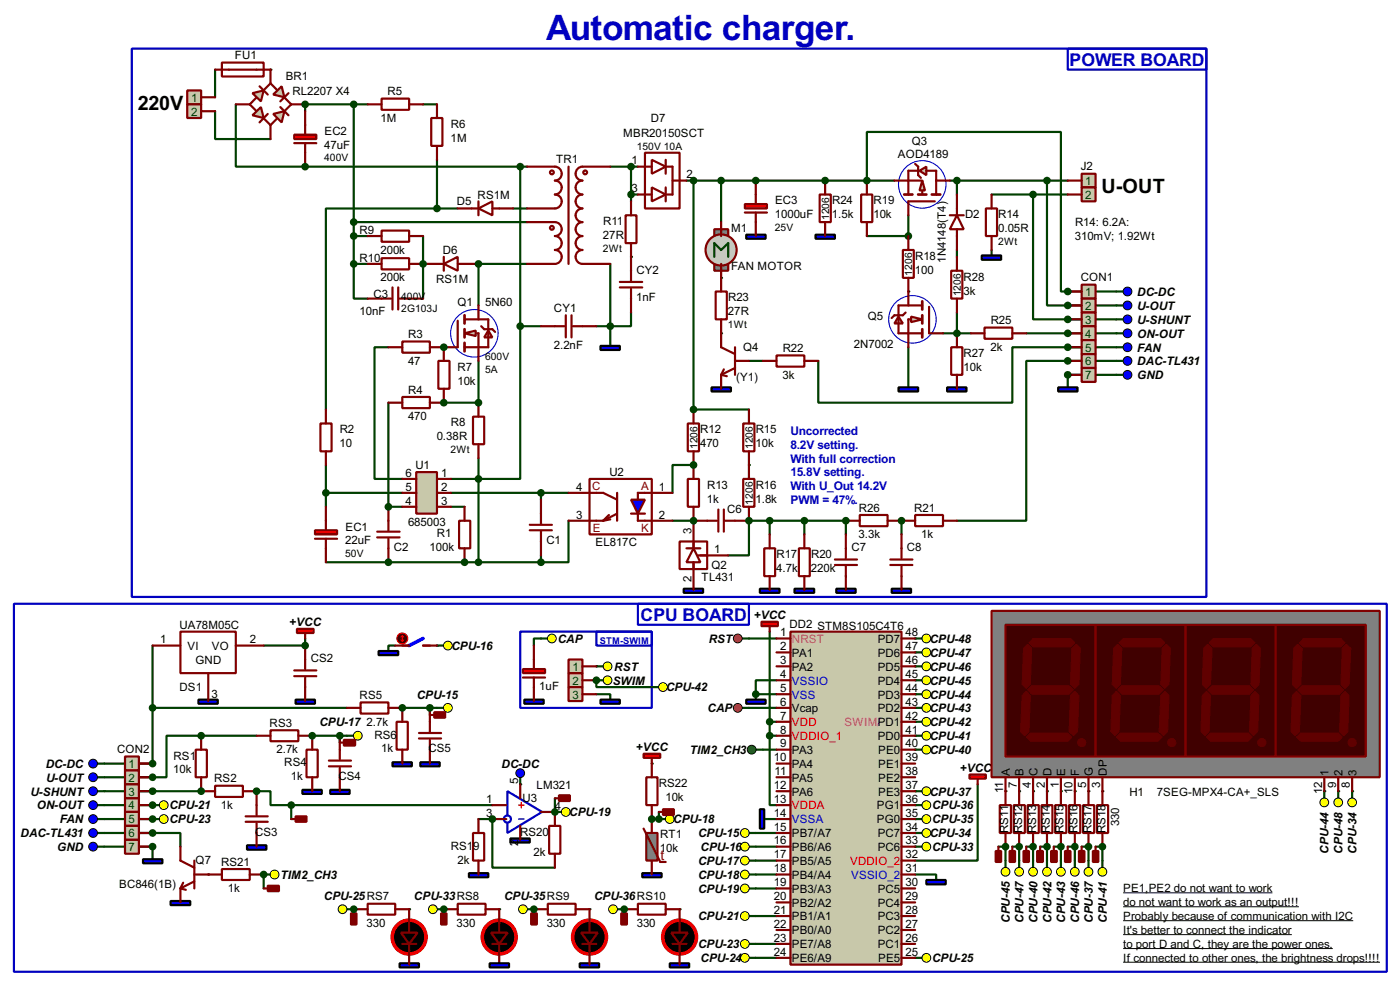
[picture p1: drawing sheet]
<svg xmlns="http://www.w3.org/2000/svg" width="256mm" height="180mm" viewBox="0 0 256 180" stroke-linecap="round" stroke-linejoin="round" font-family="sans-serif">
<defs><g id="words">
<text font-size="7.2" fill="#0000c0" x="100.1" y="7.4">Automatic charger.</text>
<g font-size="4.1">
<text x="25.3" y="20.1">220V</text>
<text x="201.8" y="35.3">U-OUT</text>
</g>
<g font-size="3.6" fill="#0000c0">
<text x="196" y="12">POWER BOARD</text>
<text x="117.4" y="113.7">CPU BOARD</text>
</g>
<text font-size="2.9" fill="#800000" x="121" y="157.4">t</text>
<g font-size="2.5" fill="#0000c0">
<text x="144.8" y="82.1">8.2V setting.</text>
<text x="144.8" y="79.6">Uncorrected</text>
<text x="144.8" y="87.1">15.8V setting.</text>
<text x="144.8" y="84.7">With full correction</text>
<text x="144.8" y="89.7">With U_Out 14.2V</text>
<text x="144.8" y="92.3">PWM = 47%.</text>
</g>
<g font-size="2.4">
<text x="43" y="10.9">FU1</text>
<text x="52.3" y="14.6">BR1</text>
<text x="53.6" y="17.5">RL2207 X4</text>
<text x="71" y="17.5">R5</text>
<text x="69.7" y="22.3">1M</text>
<text x="82.6" y="23.4">R6</text>
<text x="119.2" y="22.3">D7</text>
<text x="59.4" y="27.2">47uF</text>
<text x="59.4" y="24.7">EC2</text>
<text x="82.6" y="25.9">1M</text>
<text x="101.9" y="29.9">TR1</text>
<text x="114.2" y="25.1">MBR20150SCT</text>
<text x="164.5" y="29">AOD4189</text>
<text x="167" y="26.5">Q3</text>
<text x="115.7" y="30.1">1</text>
<text x="115.7" y="35.2">3</text>
<text x="125.8" y="32.6">2</text>
<text x="198" y="31.2">J2</text>
<text x="83.7" y="37.6">D5</text>
<text x="87.5" y="36.5">RS1M</text>
<text x="110.5" y="41.2">R11</text>
<text x="142" y="40">1000uF</text>
<text x="142" y="37.4">EC3</text>
<text x="152.4" y="40">1.5k</text>
<text x="152.4" y="37.4">R24</text>
<text x="160" y="40">10k</text>
<text x="160" y="37.4">R19</text>
<text x="176.8" y="40">D2</text>
<text x="182.9" y="40">R14</text>
<text x="196.9" y="41.4">R14: 6.2A:</text>
<text x="65.9" y="42.9">R9</text>
<text x="65.9" y="48">R10</text>
<text x="69.7" y="46.5">200k</text>
<text x="81.1" y="46.4">D6</text>
<text x="110.5" y="43.7">27R</text>
<text x="133.9" y="42.5">M1</text>
<text x="167.6" y="47.6">R18</text>
<text x="182.9" y="42.5">0.05R</text>
<text x="196.9" y="43.9">310mV; 1.92Wt</text>
<text x="69.7" y="51.5">200k</text>
<text x="79.9" y="51.8">RS1M</text>
<text x="116.6" y="50.1">CY2</text>
<text x="133.9" y="49.4">FAN MOTOR</text>
<text x="167.6" y="50.1">100</text>
<text x="173.3" y="48.1" transform="rotate(-90 173.3 48.1)">1N4148(T4)</text>
<text x="176.5" y="53.9">3k</text>
<text x="176.5" y="51.4">R28</text>
<text x="198" y="51.5">CON1</text>
<text x="65.9" y="57.6">10nF</text>
<text x="68.4" y="54.6">C3</text>
<text x="83.8" y="56">Q1</text>
<text x="88.9" y="56">5N60</text>
<text x="101.5" y="57.1">CY1</text>
<text x="116.6" y="55.2">1nF</text>
<text x="133.4" y="57.7">27R</text>
<text x="133.4" y="55.2">R23</text>
<text x="159" y="58.7">Q5</text>
<text x="181.5" y="59.3">R25</text>
<text x="208.3" y="54.2">DC-DC</text>
<text x="208.3" y="56.7">U-OUT</text>
<text x="208.3" y="59.3">U-SHUNT</text>
<text x="74.8" y="61.9">R3</text>
<text x="101.5" y="64">2.2nF</text>
<text x="136.1" y="64.2">Q4</text>
<text x="143.4" y="64.5">R22</text>
<text x="156.4" y="63.7">2N7002</text>
<text x="176.5" y="65.4">R27</text>
<text x="181.5" y="64.2">2k</text>
<text x="208.3" y="61.8">ON-OUT</text>
<text x="208.3" y="64.4">FAN</text>
<text x="74.8" y="66.7">47</text>
<text x="83.8" y="70.4">10k</text>
<text x="83.8" y="67.9">R7</text>
<text x="134.9" y="69.8">(Y1)</text>
<text x="143.4" y="69.3">3k</text>
<text x="176.5" y="67.9">10k</text>
<text x="208.3" y="66.9">DAC-TL431</text>
<text x="208.3" y="69.4">GND</text>
<text x="74.8" y="76.9">470</text>
<text x="74.8" y="72.1">R4</text>
<text x="62.2" y="81.8">10</text>
<text x="62.2" y="79.3">R2</text>
<text x="80" y="80.6">0.38R</text>
<text x="82.6" y="78.1">R8</text>
<text x="128.3" y="81.8">470</text>
<text x="128.3" y="79.3">R12</text>
<text x="138.4" y="81.8">10k</text>
<text x="138.4" y="79.3">R15</text>
<text x="74.3" y="87.3">6</text>
<text x="74.3" y="89.8">5</text>
<text x="76.1" y="85.8">U1</text>
<text x="80.8" y="89.8">2</text>
<text x="80.8" y="87.3">1</text>
<text x="105.6" y="89.8">4</text>
<text x="111.6" y="87.1">U2</text>
<text x="120.7" y="89.8">1</text>
<text x="129.5" y="89.5">R13</text>
<text x="138.4" y="89.5">R16</text>
<text x="74.3" y="92.4">4</text>
<text x="80.8" y="92.4">3</text>
<text x="105.6" y="94.9">3</text>
<text x="120.7" y="94.9">2</text>
<text x="129.5" y="92">1k</text>
<text x="133.2" y="93.9">C6</text>
<text x="138.4" y="92">1.8k</text>
<text x="157.3" y="93.7">R26</text>
<text x="167.5" y="93.7">R21</text>
<text x="63.3" y="99.6">22uF</text>
<text x="63.3" y="97.1">EC1</text>
<text x="72.1" y="100.9">C2</text>
<text x="74.8" y="96.2">685003</text>
<text x="78.7" y="100.9">100k</text>
<text x="80" y="98.4">R1</text>
<text x="100.1" y="99.6">C1</text>
<text x="109.1" y="100">EL817C</text>
<text x="126.7" y="97.8" transform="rotate(-90 126.7 97.8)">3</text>
<text x="130.9" y="101.2">1</text>
<text x="156" y="100.9">C7</text>
<text x="157.3" y="98.5">3.3k</text>
<text x="166.1" y="100.9">C8</text>
<text x="168.8" y="98.5">1k</text>
<text x="126.7" y="106.6" transform="rotate(-90 126.7 106.6)">2</text>
<text x="128.5" y="106.4">TL431</text>
<text x="130.3" y="104.1">Q2</text>
<text x="142.2" y="104.7">4.7k</text>
<text x="142.2" y="102.2">R17</text>
<text x="148.6" y="104.7">220k</text>
<text x="148.6" y="102.2">R20</text>
<text x="138.1" y="113.4">+VCC</text>
<text x="29.4" y="117.8">1</text>
<text x="32.9" y="115.1">UA78M05C</text>
<text x="34.3" y="119">VI</text>
<text x="38.8" y="119">VO</text>
<text x="45.8" y="117.8">2</text>
<text x="53" y="114.6">+VCC</text>
<text x="82.7" y="119">CPU-16</text>
<text x="102.2" y="117.7">CAP</text>
<text x="129.8" y="117.7">RST</text>
<text x="142.9" y="116.5">1</text>
<text x="142.9" y="119">2</text>
<text x="144.6" y="115">DD2 STM8S105C4T6</text>
<text x="160.8" y="117.7">PD7</text>
<text x="165.9" y="116.5">48</text>
<text x="165.9" y="119">47</text>
<text x="170.3" y="117.7">CPU-48</text>
<text x="35.8" y="121.6">GND</text>
<text x="56.9" y="121.2">CS2</text>
<text x="112.2" y="125.3">SWIM</text>
<text x="112.5" y="122.8">RST</text>
<text x="142.9" y="121.6">3</text>
<text x="142.9" y="124.1">4</text>
<text x="145.1" y="120.2">PA1</text>
<text x="145.1" y="122.8">PA2</text>
<text x="160.8" y="120.2">PD6</text>
<text x="160.8" y="122.8">PD5</text>
<text x="160.8" y="125.3">PD4</text>
<text x="165.9" y="121.6">46</text>
<text x="165.9" y="124.1">45</text>
<text x="170.3" y="120.2">CPU-47</text>
<text x="170.3" y="122.8">CPU-46</text>
<text x="170.3" y="125.3">CPU-45</text>
<text x="32.9" y="126.6">DS1</text>
<text x="38.8" y="127.8">3</text>
<text x="65.9" y="128">RS5</text>
<text x="76.3" y="127.9">CPU-15</text>
<text x="98.8" y="126.3">1uF</text>
<text x="122" y="126.6">CPU-42</text>
<text x="129.6" y="130.4">CAP</text>
<text x="142.9" y="126.7">5</text>
<text x="142.9" y="129.2">6</text>
<text x="142.9" y="131.7">7</text>
<text x="145.1" y="130.4">Vcap</text>
<text x="160.8" y="127.9">PD3</text>
<text x="160.8" y="130.4">PD2</text>
<text x="165.9" y="126.7">44</text>
<text x="165.9" y="129.2">43</text>
<text x="165.9" y="131.7">42</text>
<text x="170.3" y="127.9">CPU-44</text>
<text x="170.3" y="130.4">CPU-43</text>
<text x="21.4" y="137.9">CON2</text>
<text x="49.4" y="133.1">RS3</text>
<text x="50.7" y="137.9">2.7k</text>
<text x="58.5" y="132.9">CPU-17</text>
<text x="67.2" y="132.8">2.7k</text>
<text x="68.6" y="135.2">RS6</text>
<text x="69.9" y="137.7">1k</text>
<text x="78.5" y="137.7">CS5</text>
<text x="116.5" y="137.5">+VCC</text>
<text x="142.9" y="134.3">8</text>
<text x="142.9" y="136.8">9</text>
<text x="160.8" y="135.5">PD0</text>
<text x="165.9" y="134.3">41</text>
<text x="165.9" y="136.8">40</text>
<text x="170.3" y="132.9">CPU-42</text>
<text x="170.3" y="135.5">CPU-41</text>
<text x="8.4" y="140.6">DC-DC</text>
<text x="8.4" y="143.1">U-OUT</text>
<text x="31.8" y="141.6">10k</text>
<text x="31.8" y="139">RS1</text>
<text x="39.2" y="143.2">RS2</text>
<text x="52.1" y="140.3">RS4</text>
<text x="53.3" y="142.8">1k</text>
<text x="62" y="142.8">CS4</text>
<text x="91.9" y="140.6">DC-DC</text>
<text x="94.9" y="143.6" transform="rotate(-90 94.9 143.6)">5</text>
<text x="126.4" y="138">TIM2_CH3</text>
<text x="141.8" y="139.4">10</text>
<text x="141.9" y="141.9">11</text>
<text x="145.1" y="138">PA3</text>
<text x="145.1" y="140.6">PA4</text>
<text x="145.1" y="143.1">PA5</text>
<text x="160.9" y="138">PE0</text>
<text x="160.9" y="140.6">PE1</text>
<text x="160.9" y="143.1">PE2</text>
<text x="165.9" y="139.4">39</text>
<text x="165.9" y="141.9">38</text>
<text x="170.3" y="138">CPU-40</text>
<text x="175.9" y="141.3">+VCC</text>
<text x="185" y="142" transform="rotate(-90 185 142)">A</text>
<text x="187.5" y="142" transform="rotate(-90 187.5 142)">B</text>
<text x="190.1" y="142" transform="rotate(-90 190.1 142)">C</text>
<text x="192.6" y="142" transform="rotate(-90 192.6 142)">D</text>
<text x="195.2" y="142" transform="rotate(-90 195.2 142)">E</text>
<text x="197.7" y="142" transform="rotate(-90 197.7 142)">F</text>
<text x="200.2" y="142" transform="rotate(-90 200.2 142)">G</text>
<text x="202.8" y="142" transform="rotate(-90 202.8 142)">DP</text>
<text x="243.4" y="142" transform="rotate(-90 243.4 142)">1</text>
<text x="246" y="142" transform="rotate(-90 246 142)">2</text>
<text x="248.5" y="142" transform="rotate(-90 248.5 142)">3</text>
<text x="5.6" y="145.6">U-SHUNT</text>
<text x="6.7" y="148.2">ON-OUT</text>
<text x="31" y="148.2">CPU-21</text>
<text x="40.5" y="148.1">1k</text>
<text x="89.1" y="147">1</text>
<text x="89.1" y="149.5">3</text>
<text x="95.7" y="146.8">U3</text>
<text x="98.3" y="144.5">LM321</text>
<text x="101.7" y="148.2">4</text>
<text x="104.3" y="149.4">CPU-19</text>
<text x="120.7" y="144.1">RS22</text>
<text x="121.9" y="146.6">10k</text>
<text x="141.8" y="144.4">12</text>
<text x="141.8" y="147">13</text>
<text x="141.8" y="149.5">14</text>
<text x="145.1" y="145.6">PA6</text>
<text x="160.6" y="148.2">PG1</text>
<text x="160.9" y="145.6">PE3</text>
<text x="165.9" y="144.4">37</text>
<text x="165.9" y="147">36</text>
<text x="165.9" y="149.5">35</text>
<text x="170.3" y="145.6">CPU-37</text>
<text x="170.7" y="148.2">CPU-36</text>
<text x="183.8" y="145.2" transform="rotate(-90 183.8 145.2)">11</text>
<text x="186.3" y="144.2" transform="rotate(-90 186.3 144.2)">7</text>
<text x="188.9" y="144.2" transform="rotate(-90 188.9 144.2)">4</text>
<text x="191.4" y="144.2" transform="rotate(-90 191.4 144.2)">2</text>
<text x="194" y="144.2" transform="rotate(-90 194 144.2)">1</text>
<text x="196.5" y="145.4" transform="rotate(-90 196.5 145.4)">10</text>
<text x="199" y="144.2" transform="rotate(-90 199 144.2)">5</text>
<text x="201.6" y="144.2" transform="rotate(-90 201.6 144.2)">3</text>
<text x="206.9" y="145.6">H1</text>
<text x="211.9" y="145.6">7SEG-MPX4-CA+_SLS</text>
<text x="242.2" y="145.4" transform="rotate(-90 242.2 145.4)">12</text>
<text x="244.8" y="144.2" transform="rotate(-90 244.8 144.2)">9</text>
<text x="247.3" y="144.2" transform="rotate(-90 247.3 144.2)">8</text>
<text x="3.8" y="153.3">DAC-TL431</text>
<text x="10.5" y="155.8">GND</text>
<text x="10.9" y="150.7">FAN</text>
<text x="31" y="150.7">CPU-23</text>
<text x="46.7" y="153">CS3</text>
<text x="82.6" y="155.5">RS1</text>
<text x="86.7" y="155.5">9</text>
<text x="94.9" y="154.9" transform="rotate(-90 94.9 154.9)">2</text>
<text x="95.3" y="153">RS20</text>
<text x="120.9" y="153.5">RT1</text>
<text x="123.3" y="150.7">CPU-18</text>
<text x="127.9" y="153.3">CPU-15</text>
<text x="128.3" y="155.8">CPU-16</text>
<text x="141.8" y="152.1">15</text>
<text x="141.8" y="154.6">16</text>
<text x="145.1" y="153.3">PB7/A7</text>
<text x="145.1" y="155.8">PB6/A6</text>
<text x="160.6" y="150.7">PG0</text>
<text x="160.8" y="153.3">PC7</text>
<text x="160.8" y="155.8">PC6</text>
<text x="165.9" y="152.1">34</text>
<text x="165.9" y="154.6">33</text>
<text x="170.3" y="153.3">CPU-34</text>
<text x="170.7" y="150.7">CPU-35</text>
<text x="170.7" y="155.8">CPU-33</text>
<text x="184.7" y="152.5" transform="rotate(-90 184.7 152.5)">RS11</text>
<text x="187.3" y="152.5" transform="rotate(-90 187.3 152.5)">RS12</text>
<text x="189.8" y="152.5" transform="rotate(-90 189.8 152.5)">RS13</text>
<text x="192.4" y="152.5" transform="rotate(-90 192.4 152.5)">RS14</text>
<text x="194.9" y="152.5" transform="rotate(-90 194.9 152.5)">RS15</text>
<text x="197.4" y="152.5" transform="rotate(-90 197.4 152.5)">RS16</text>
<text x="200" y="152.5" transform="rotate(-90 200 152.5)">RS17</text>
<text x="202.5" y="152.5" transform="rotate(-90 202.5 152.5)">RS18</text>
<text x="205.1" y="151.2" transform="rotate(-90 205.1 151.2)">330</text>
<text x="35.8" y="158.2">Q7</text>
<text x="40.5" y="158.5">RS21</text>
<text x="51.4" y="160.9">TIM2_CH3</text>
<text x="83.8" y="158.1">2k</text>
<text x="97.8" y="156.8">2k</text>
<text x="120.9" y="156">10k</text>
<text x="127.9" y="158.3">CPU-17</text>
<text x="127.9" y="160.9">CPU-18</text>
<text x="141.8" y="157.1">17</text>
<text x="141.8" y="159.7">18</text>
<text x="145.1" y="158.3">PB5/A5</text>
<text x="145.1" y="160.9">PB4/A4</text>
<text x="165.9" y="157.1">32</text>
<text x="165.9" y="159.7">31</text>
<text x="243.4" y="156.2" transform="rotate(-90 243.4 156.2)">CPU-44</text>
<text x="246" y="156.2" transform="rotate(-90 246 156.2)">CPU-48</text>
<text x="248.5" y="156.2" transform="rotate(-90 248.5 156.2)">CPU-34</text>
<text x="21.8" y="162.5">BC846(1B)</text>
<text x="41.8" y="163.3">1k</text>
<text x="59.3" y="164.7">CPU-25RS7</text>
<text x="75.8" y="164.7">CPU-33RS8</text>
<text x="92.3" y="164.7">CPU-35RS9</text>
<text x="108.8" y="164.7">CPU-36RS10</text>
<text x="127.9" y="163.4">CPU-19</text>
<text x="141.8" y="162.2">19</text>
<text x="141.8" y="164.8">20</text>
<text x="141.8" y="167.3">21</text>
<text x="145.1" y="163.4">PB3/A3</text>
<text x="145.1" y="166">PB2/A2</text>
<text x="160.8" y="163.4">PC5</text>
<text x="160.8" y="166">PC4</text>
<text x="165.9" y="162.2">30</text>
<text x="165.9" y="164.8">29</text>
<text x="165.9" y="167.3">28</text>
<text x="205.8" y="165.9">do not want to work as an output!!!</text>
<text x="205.8" y="163.3">PE1,PE2 do not want to work</text>
<text x="67.2" y="169.6">330</text>
<text x="83.7" y="169.6">330</text>
<text x="100.2" y="169.6">330</text>
<text x="116.7" y="169.6">330</text>
<text x="127.9" y="168.5">CPU-21</text>
<text x="127.9" y="173.6">CPU-23</text>
<text x="141.8" y="169.8">22</text>
<text x="141.8" y="172.4">23</text>
<text x="145.1" y="168.5">PB1/A1</text>
<text x="145.1" y="171">PB0/A0</text>
<text x="145.1" y="173.6">PE7/A8</text>
<text x="160.8" y="168.5">PC3</text>
<text x="160.8" y="171">PC2</text>
<text x="160.8" y="173.6">PC1</text>
<text x="165.9" y="169.8">27</text>
<text x="165.9" y="172.4">26</text>
<text x="185" y="168.9" transform="rotate(-90 185 168.9)">CPU-45</text>
<text x="187.5" y="168.9" transform="rotate(-90 187.5 168.9)">CPU-47</text>
<text x="190.1" y="168.9" transform="rotate(-90 190.1 168.9)">CPU-40</text>
<text x="192.6" y="168.9" transform="rotate(-90 192.6 168.9)">CPU-42</text>
<text x="195.2" y="168.9" transform="rotate(-90 195.2 168.9)">CPU-43</text>
<text x="197.7" y="168.9" transform="rotate(-90 197.7 168.9)">CPU-46</text>
<text x="200.2" y="168.9" transform="rotate(-90 200.2 168.9)">CPU-37</text>
<text x="202.8" y="168.9" transform="rotate(-90 202.8 168.9)">CPU-41</text>
<text x="205.8" y="173.5">to port D and C, they are the power ones.</text>
<text x="205.8" y="168.4">Probably because of communication with I2C</text>
<text x="205.8" y="171">It's better to connect the indicator</text>
<text x="128.3" y="176.1">CPU-24</text>
<text x="141.8" y="174.9">24</text>
<text x="145.1" y="176.1">PE6/A9</text>
<text x="160.9" y="176.1">PE5</text>
<text x="165.9" y="174.9">25</text>
<text x="170.7" y="176.1">CPU-25</text>
<text x="205.8" y="176">If connected to other ones, the brightness drops!!!!</text>
</g>
<g font-size="2.4" fill="#004000">
<text x="35" y="18.6">1</text>
<text x="35" y="21.2">2</text>
<text x="198.8" y="33.9">1</text>
<text x="198.8" y="36.4">2</text>
<text x="198.8" y="54.2">1</text>
<text x="198.8" y="56.7">2</text>
<text x="198.8" y="59.3">3</text>
<text x="198.8" y="61.8">4</text>
<text x="198.8" y="64.4">5</text>
<text x="198.8" y="66.9">6</text>
<text x="198.8" y="69.4">7</text>
<text x="104.9" y="122.8">1</text>
<text x="104.9" y="125.3">2</text>
<text x="104.9" y="127.9">3</text>
<text x="23.5" y="140.6">1</text>
<text x="23.5" y="143.1">2</text>
<text x="23.5" y="145.6">3</text>
<text x="23.5" y="148.2">4</text>
<text x="23.5" y="150.7">5</text>
<text x="23.5" y="153.3">6</text>
<text x="23.5" y="155.8">7</text>
</g>
<g font-size="2.4" fill="#800000">
<text x="108.5" y="89.8">C</text>
<text x="117.5" y="89.8">A</text>
<text x="108.6" y="97.4">E</text>
<text x="117.5" y="97.4">K</text>
</g>
<g font-size="2.4" fill="#c000c0">
<text x="145.1" y="117.7">NRST</text>
<text x="154.7" y="132.9">SWIM/PD1</text>
</g>
<g font-size="2.4" fill="#0000c0">
<text x="145.1" y="125.3">VSSIO</text>
<text x="145.1" y="127.9">VSS</text>
<text x="145.1" y="150.7">VSSA</text>
<text x="155.9" y="160.9">VSSIO_2</text>
</g>
<g font-size="2.4" fill="#f00">
<text x="145.1" y="132.9">VDD</text>
<text x="145.1" y="135.5">VDDIO_1</text>
<text x="145.1" y="148.2">VDDA</text>
<text x="155.7" y="158.3">VDDIO_2</text>
</g>
<g font-size="2.1">
<text x="59.4" y="29.6">400V</text>
<text x="116.7" y="27.5">150V 10A</text>
<text x="151.9" y="40.3" transform="rotate(-90 151.9 40.3)">1206</text>
<text x="110.5" y="46.1">2Wt</text>
<text x="142" y="42.3">25V</text>
<text x="182.9" y="44.8">2Wt</text>
<text x="167.1" y="50.4" transform="rotate(-90 167.1 50.4)">1206</text>
<text x="73.5" y="54.9">400V</text>
<text x="73.5" y="57.1">2G103J</text>
<text x="176" y="54.2" transform="rotate(-90 176 54.2)">1206</text>
<text x="88.9" y="66">600V</text>
<text x="133.4" y="60">1Wt</text>
<text x="88.9" y="68.2">5A</text>
<text x="82.6" y="82.9">2Wt</text>
<text x="127.8" y="82.2" transform="rotate(-90 127.8 82.2)">1206</text>
<text x="137.9" y="82.2" transform="rotate(-90 137.9 82.2)">1206</text>
<text x="137.9" y="92.4" transform="rotate(-90 137.9 92.4)">1206</text>
<text x="63.3" y="102">50V</text>
</g>
<text font-size="1.9" fill="#0000c0" x="109.9" y="117.9">STM-SWIM</text>
</g></defs>
<path d="M39.4 12.8v5" fill="none" stroke="#004000" stroke-width=".4"/>
<circle cx="49.6" cy="12.8" r=".2" fill="#004000"/>
<path d="M39.4 20.4v5.1h10.2" fill="none" stroke="#004000" stroke-width=".4"/>
<circle cx="55.9" cy="19.1" r=".2" fill="#004000"/>
<path d="M64.8 19.1v29.2M67.4 19.1h-11.5v1.3M77.5 19.1h2.6M94 38.2h2.6M64.8 48.3v6.4h2.6M64.8 40.7h31.8M64.8 48.3h2.6M64.8 43.2h2.6M77.5 43.2v5.1" fill="none" stroke="#004000" stroke-width=".4"/>
<circle cx="77.5" cy="48.3" r=".2" fill="#004000"/>
<path d="M77.5 48.3v6.4" fill="none" stroke="#004000" stroke-width=".4"/>
<g fill="#004000">
<circle cx="77.5" cy="48.3" r=".2"/>
<circle cx="87.7" cy="48.3" r=".2"/>
</g>
<path d="M96.6 48.3h-8.9v7.6" fill="none" stroke="#004000" stroke-width=".4"/>
<circle cx="81.3" cy="63.6" r=".2" fill="#004000"/>
<path d="M87.7 66.1v7.6" fill="none" stroke="#004000" stroke-width=".4"/>
<circle cx="87.7" cy="73.7" r=".2" fill="#004000"/>
<path d="M96.6 30.5h-1.3v29.2h3.8M71.2 63.6h-2.6v24.1h5.1" fill="none" stroke="#004000" stroke-width=".4"/>
<circle cx="81.3" cy="73.7" r=".2" fill="#004000"/>
<path d="M81.3 73.7h6.4" fill="none" stroke="#004000" stroke-width=".4"/>
<circle cx="81.3" cy="73.7" r=".2" fill="#004000"/>
<path d="M43.2 19.1v11.4h52.1M82.6 92.8h2.5" fill="none" stroke="#004000" stroke-width=".4"/>
<circle cx="55.9" cy="30.5" r=".2" fill="#004000"/>
<path d="M71.2 92.8h2.5" fill="none" stroke="#004000" stroke-width=".4"/>
<circle cx="71.2" cy="92.8" r=".2" fill="#004000"/>
<path d="M71.2 73.7v19.1" fill="none" stroke="#004000" stroke-width=".4"/>
<circle cx="85.1" cy="102.9" r=".2" fill="#004000"/>
<path d="M59.7 85.1v7.7M59.7 90.2h14M71.2 102.9h13.9" fill="none" stroke="#004000" stroke-width=".4"/>
<circle cx="71.2" cy="102.9" r=".2" fill="#004000"/>
<path d="M80.1 38.2h-20.4v36.8M80.1 29.3v8.9M80.1 38.2h3.8M109.3 59.7h2.5M111.8 48.3v15.3M59.7 102.9h11.5" fill="none" stroke="#004000" stroke-width=".4"/>
<g fill="#004000">
<circle cx="138.5" cy="43.2" r=".2"/>
<circle cx="151.2" cy="43.2" r=".2"/>
<circle cx="138.5" cy="33.1" r=".2"/>
</g>
<path d="M115.6 57.2v2.5h-3.8" fill="none" stroke="#004000" stroke-width=".4"/>
<circle cx="115.6" cy="47" r=".2" fill="#004000"/>
<path d="M138.5 33.1h12.7" fill="none" stroke="#004000" stroke-width=".4"/>
<circle cx="151.2" cy="33.1" r=".2" fill="#004000"/>
<path d="M151.2 33.1h12.7" fill="none" stroke="#004000" stroke-width=".4"/>
<circle cx="158.8" cy="33.1" r=".2" fill="#004000"/>
<path d="M166.4 39.4v3.8h-7.6" fill="none" stroke="#004000" stroke-width=".4"/>
<g fill="#004000">
<circle cx="166.4" cy="43.2" r=".2"/>
<circle cx="175.3" cy="71.2" r=".2"/>
<circle cx="166.4" cy="53.4" r=".2"/>
</g>
<path d="M166.4 63.6v7.6M172.8 61h2.5" fill="none" stroke="#004000" stroke-width=".4"/>
<circle cx="175.3" cy="61" r=".2" fill="#004000"/>
<path d="M174 33.1h1.3v2.5M175.3 45.8v1.2M175.3 57.2v3.8h2.6M137.2 66.1h2.6" fill="none" stroke="#004000" stroke-width=".4"/>
<circle cx="132.1" cy="71.2" r=".2" fill="#004000"/>
<path d="M138.5 33.1h-6.4v7.6" fill="none" stroke="#004000" stroke-width=".4"/>
<g fill="#004000">
<circle cx="132.1" cy="50.9" r=".2"/>
<circle cx="132.1" cy="61" r=".2"/>
</g>
<path d="M111.8 30.5h5.1M115.6 35.6h1.3M115.6 30.5v6.4M125.8 33.1h6.3M82.6 90.2h21.6M99.1 90.2v1.3M104.2 95.3v7.6h-5.1v-1.2M127.1 85.1h-3.9v5.1" fill="none" stroke="#004000" stroke-width=".4"/>
<g fill="#004000">
<circle cx="127.1" cy="85.1" r=".2"/>
<circle cx="137.2" cy="85.1" r=".2"/>
</g>
<path d="M127.1 33.1v41.9" fill="none" stroke="#004000" stroke-width=".4"/>
<circle cx="127.1" cy="75" r=".2" fill="#004000"/>
<path d="M127.1 75h10.1" fill="none" stroke="#004000" stroke-width=".4"/>
<g fill="#004000">
<circle cx="127.1" cy="108" r=".2"/>
<circle cx="127.1" cy="95.3" r=".2"/>
</g>
<path d="M123.2 95.3h3.9" fill="none" stroke="#004000" stroke-width=".4"/>
<g fill="#004000">
<circle cx="127.1" cy="95.3" r=".2"/>
<circle cx="141" cy="108" r=".2"/>
<circle cx="147.4" cy="108" r=".2"/>
</g>
<path d="M141 95.3v2.5" fill="none" stroke="#004000" stroke-width=".4"/>
<circle cx="155" cy="108" r=".2" fill="#004000"/>
<path d="M137.2 95.3v6.4h-3.8M141 95.3h6.4v2.5" fill="none" stroke="#004000" stroke-width=".4"/>
<circle cx="137.2" cy="95.3" r=".2" fill="#004000"/>
<path d="M137.2 95.3h3.8" fill="none" stroke="#004000" stroke-width=".4"/>
<circle cx="137.2" cy="95.3" r=".2" fill="#004000"/>
<path d="M147.4 95.3h7.6v2.5" fill="none" stroke="#004000" stroke-width=".4"/>
<g fill="#004000">
<circle cx="155" cy="95.3" r=".2"/>
<circle cx="165.2" cy="108" r=".2"/>
</g>
<path d="M165.2 95.3v2.5" fill="none" stroke="#004000" stroke-width=".4"/>
<circle cx="165.2" cy="95.3" r=".2" fill="#004000"/>
<path d="M175.3 33.1h20.3M181.7 35.6h13.9M95.3 59.7v28h-12.7M181.7 45.8v1.2M87.7 83.9v19M85.1 102.9h14" fill="none" stroke="#004000" stroke-width=".4"/>
<g fill="#004000">
<circle cx="38.2" cy="128.3" r=".2"/>
<circle cx="55.9" cy="128.3" r=".2"/>
</g>
<path d="M48.3 118.2h7.6" fill="none" stroke="#004000" stroke-width=".4"/>
<circle cx="55.9" cy="118.2" r=".2" fill="#004000"/>
<path d="M55.9 116.9v1.3" fill="none" stroke="#004000" stroke-width=".4"/>
<g fill="#004000">
<circle cx="73.7" cy="139.8" r=".2"/>
<circle cx="78.8" cy="139.8" r=".2"/>
<circle cx="73.7" cy="129.6" r=".2"/>
</g>
<path d="M73.7 129.6h6.4" fill="none" stroke="#004000" stroke-width=".4"/>
<g fill="#004000">
<circle cx="78.8" cy="129.6" r=".2"/>
<circle cx="57.2" cy="144.8" r=".2"/>
<circle cx="62.3" cy="144.8" r=".2"/>
<circle cx="57.2" cy="134.7" r=".2"/>
</g>
<path d="M57.2 134.7h6.4" fill="none" stroke="#004000" stroke-width=".4"/>
<g fill="#004000">
<circle cx="62.3" cy="134.7" r=".2"/>
<circle cx="36.9" cy="134.7" r=".2"/>
</g>
<path d="M36.9 134.7h10.1" fill="none" stroke="#004000" stroke-width=".4"/>
<g fill="#004000">
<circle cx="47" cy="155" r=".2"/>
<circle cx="36.9" cy="144.8" r=".2"/>
</g>
<path d="M188 61h7.6M141 115.6v19.1M138.5 127.1v1.2" fill="none" stroke="#004000" stroke-width=".4"/>
<circle cx="195.6" cy="61" r=".2" fill="#004000"/>
<path d="M189.3 35.6v22.9h6.3M195.6 61h8.9" fill="none" stroke="#004000" stroke-width=".4"/>
<circle cx="195.6" cy="58.5" r=".2" fill="#004000"/>
<path d="M191.8 33.1v22.8h3.8M195.6 58.5h8.9" fill="none" stroke="#004000" stroke-width=".4"/>
<circle cx="195.6" cy="55.9" r=".2" fill="#004000"/>
<path d="M158.8 33.1v-8.9h35.6v29.2h1.2M195.6 55.9h8.9" fill="none" stroke="#004000" stroke-width=".4"/>
<circle cx="195.6" cy="53.4" r=".2" fill="#004000"/>
<path d="M195.6 53.4h8.9M195.6 63.6h-10.1v10.1h-35.6v-7.6" fill="none" stroke="#004000" stroke-width=".4"/>
<circle cx="195.6" cy="63.6" r=".2" fill="#004000"/>
<path d="M195.6 66.1h-7.6v29.2h-12.7M195.6 63.6h8.9" fill="none" stroke="#004000" stroke-width=".4"/>
<circle cx="195.6" cy="66.1" r=".2" fill="#004000"/>
<path d="M195.6 66.1h8.9M195.6 68.6v2.6" fill="none" stroke="#004000" stroke-width=".4"/>
<circle cx="195.6" cy="68.6" r=".2" fill="#004000"/>
<path d="M195.6 68.6h8.9M36.9 134.7h-6.4v7.6h-2.5" fill="none" stroke="#004000" stroke-width=".4"/>
<circle cx="28" cy="142.3" r=".2" fill="#004000"/>
<path d="M19.1 142.3h8.9M28 144.8h8.9" fill="none" stroke="#004000" stroke-width=".4"/>
<circle cx="28" cy="144.8" r=".2" fill="#004000"/>
<path d="M19.1 144.8h8.9M28 155v2.5" fill="none" stroke="#004000" stroke-width=".4"/>
<circle cx="28" cy="155" r=".2" fill="#004000"/>
<path d="M19.1 155h8.9" fill="none" stroke="#004000" stroke-width=".4"/>
<circle cx="28" cy="147.4" r=".2" fill="#004000"/>
<path d="M19.1 147.4h8.9" fill="none" stroke="#004000" stroke-width=".4"/>
<g fill="#004000">
<circle cx="28" cy="147.4" r=".2"/>
<circle cx="28" cy="149.9" r=".2"/>
</g>
<path d="M19.1 149.9h8.9" fill="none" stroke="#004000" stroke-width=".4"/>
<g fill="#004000">
<circle cx="28" cy="149.9" r=".2"/>
<circle cx="91.5" cy="176.6" r=".2"/>
<circle cx="91.5" cy="166.4" r=".2"/>
<circle cx="108" cy="166.4" r=".2"/>
<circle cx="108" cy="176.6" r=".2"/>
<circle cx="124.5" cy="166.4" r=".2"/>
<circle cx="124.5" cy="176.6" r=".2"/>
<circle cx="75" cy="166.4" r=".2"/>
<circle cx="75" cy="176.6" r=".2"/>
</g>
<path d="M72.4 118.2h-1.2v1.2" fill="none" stroke="#004000" stroke-width=".4"/>
<circle cx="80.1" cy="118.2" r=".2" fill="#004000"/>
<path d="M62.3 134.7v1.2M78.8 129.6v1.3" fill="none" stroke="#004000" stroke-width=".4"/>
<g fill="#004000">
<circle cx="64.8" cy="166.4" r=".2"/>
<circle cx="81.3" cy="166.4" r=".2"/>
<circle cx="97.8" cy="166.4" r=".2"/>
<circle cx="114.4" cy="166.4" r=".2"/>
</g>
<path d="M28 118.2v11.4h35.6M19.1 139.8h8.9" fill="none" stroke="#004000" stroke-width=".4"/>
<circle cx="28" cy="139.8" r=".2" fill="#004000"/>
<path d="M28 129.6v10.2" fill="none" stroke="#004000" stroke-width=".4"/>
<g fill="#004000">
<circle cx="242.6" cy="144.8" r=".2"/>
<circle cx="245.2" cy="144.8" r=".2"/>
<circle cx="247.7" cy="144.8" r=".2"/>
<circle cx="184.2" cy="144.8" r=".2"/>
<circle cx="186.7" cy="144.8" r=".2"/>
<circle cx="189.3" cy="144.8" r=".2"/>
<circle cx="191.8" cy="144.8" r=".2"/>
<circle cx="194.4" cy="144.8" r=".2"/>
<circle cx="196.9" cy="144.8" r=".2"/>
<circle cx="199.4" cy="144.8" r=".2"/>
<circle cx="202" cy="144.8" r=".2"/>
<circle cx="184.2" cy="155" r=".2"/>
</g>
<path d="M182.9 155h1.3v2.5" fill="none" stroke="#004000" stroke-width=".4"/>
<circle cx="186.7" cy="155" r=".2" fill="#004000"/>
<path d="M185.5 155h1.2v2.5" fill="none" stroke="#004000" stroke-width=".4"/>
<circle cx="189.3" cy="155" r=".2" fill="#004000"/>
<path d="M188 155h1.3v2.5" fill="none" stroke="#004000" stroke-width=".4"/>
<circle cx="191.8" cy="155" r=".2" fill="#004000"/>
<path d="M190.6 155h1.2v2.5" fill="none" stroke="#004000" stroke-width=".4"/>
<circle cx="194.4" cy="155" r=".2" fill="#004000"/>
<path d="M193.1 155h1.3v2.5" fill="none" stroke="#004000" stroke-width=".4"/>
<circle cx="196.9" cy="155" r=".2" fill="#004000"/>
<path d="M195.6 155h1.3v2.5" fill="none" stroke="#004000" stroke-width=".4"/>
<circle cx="199.4" cy="155" r=".2" fill="#004000"/>
<path d="M198.2 155h1.2v2.5" fill="none" stroke="#004000" stroke-width=".4"/>
<circle cx="202" cy="155" r=".2" fill="#004000"/>
<path d="M200.7 155h1.3v2.5" fill="none" stroke="#004000" stroke-width=".4"/>
<g fill="#004000">
<circle cx="95.3" cy="153.7" r=".2"/>
<circle cx="95.3" cy="143.6" r=".2"/>
</g>
<path d="M90.2 149.9v8.9h11.5" fill="none" stroke="#004000" stroke-width=".4"/>
<circle cx="90.2" cy="149.9" r=".2" fill="#004000"/>
<path d="M87.7 149.9h2.5" fill="none" stroke="#004000" stroke-width=".4"/>
<g fill="#004000">
<circle cx="87.7" cy="160.1" r=".2"/>
<circle cx="101.7" cy="148.6" r=".2"/>
</g>
<path d="M101.7 146.1v2.5" fill="none" stroke="#004000" stroke-width=".4"/>
<g fill="#004000">
<circle cx="47" cy="144.8" r=".2"/>
<circle cx="109.3" cy="122" r=".2"/>
</g>
<path d="M99.1 116.9h-1.3v1.3M109.3 127.1h2.5v1.2" fill="none" stroke="#004000" stroke-width=".4"/>
<circle cx="97.8" cy="128.3" r=".2" fill="#004000"/>
<path d="M19.1 152.5h8.9" fill="none" stroke="#004000" stroke-width=".4"/>
<circle cx="28" cy="152.5" r=".2" fill="#004000"/>
<path d="M28 152.5h5.1v2.5" fill="none" stroke="#004000" stroke-width=".4"/>
<g fill="#004000">
<circle cx="33.1" cy="165.2" r=".2"/>
<circle cx="38.2" cy="160.1" r=".2"/>
<circle cx="48.3" cy="160.1" r=".2"/>
</g>
<path d="M47 144.8h2.6v2.6h3.8M53.4 147.4h36.8M53.4 147.4v2.5M48.3 160.1v2.5" fill="none" stroke="#004000" stroke-width=".4"/>
<g fill="#004000">
<circle cx="119.4" cy="160.1" r=".2"/>
<circle cx="119.4" cy="139.8" r=".2"/>
<circle cx="119.4" cy="149.9" r=".2"/>
</g>
<path d="M119.4 149.9h1.3" fill="none" stroke="#004000" stroke-width=".4"/>
<circle cx="120.7" cy="149.9" r=".2" fill="#004000"/>
<path d="M120.7 148.6v1.3" fill="none" stroke="#004000" stroke-width=".4"/>
<circle cx="109.3" cy="124.5" r=".2" fill="#004000"/>
<g fill="none" stroke="#004000" stroke-width=".4">
<path d="M137.2 116.9h5.1M109.3 124.5v1.3h10.1M137.2 129.6h5.1M139.8 137.2h2.5M141 132.1h1.3M142.3 124.5h-3.8v2.6h3.8M142.3 134.7h-1.3v12.7h1.3M138.5 152.5h3.8M138.5 155h3.8M138.5 157.5h3.8M139.8 149.9h2.5M138.5 160.1h3.8"/>
<path d="M138.5 162.6h3.8M138.5 167.7h3.8M138.5 172.8h3.8M138.5 175.3h3.8"/>
</g>
<g fill="#004000">
<circle cx="167.7" cy="116.9" r=".2"/>
<circle cx="167.7" cy="119.4" r=".2"/>
<circle cx="167.7" cy="122" r=".2"/>
<circle cx="167.7" cy="124.5" r=".2"/>
<circle cx="167.7" cy="127.1" r=".2"/>
<circle cx="167.7" cy="129.6" r=".2"/>
<circle cx="167.7" cy="132.1" r=".2"/>
<circle cx="167.7" cy="134.7" r=".2"/>
<circle cx="167.7" cy="137.2" r=".2"/>
<circle cx="167.7" cy="144.8" r=".2"/>
<circle cx="167.7" cy="147.4" r=".2"/>
<circle cx="167.7" cy="149.9" r=".2"/>
<circle cx="167.7" cy="152.5" r=".2"/>
<circle cx="167.7" cy="155" r=".2"/>
</g>
<path d="M179.1 143.6v13.9h-11.4M167.7 160.1h3.8v1.2" fill="none" stroke="#004000" stroke-width=".4"/>
<circle cx="167.7" cy="175.3" r=".2" fill="#004000"/>
<g fill="#c8c8aa" stroke="#800000" stroke-width=".4">
<path d="M34.3 16.6h2.6v2.5h-2.6z"/>
<path d="M34.3 19.1h2.6v2.5h-2.6z"/>
</g>
<path d="M36.9 17.8h2.5M39.4 12.8h10.2M40.7 11.5h7.6v2.5h-7.6zM36.9 20.4h2.5M53.9 26.2h4.1" fill="none" stroke="#800000" stroke-width=".4"/>
<path d="M53.9 24.7h4.1v.8h-4.1z" fill="#f00" stroke="#800000" stroke-width=".4"/>
<path d="M49.6 15.3l3.8 3.8-3.8 3.8-3.8-3.8zM49.1 20.9l-1.5 1.5M55.9 20.4v4.3M55.9 26.2v4.3" fill="none" stroke="#800000" stroke-width=".4"/>
<path d="M46.3 21.1l1.5-1.5 .5 2z" fill="#c8c8aa" stroke="#800000" stroke-width=".4"/>
<path d="M52.9 17.1l-1.5 1.5" fill="none" stroke="#800000" stroke-width=".4"/>
<path d="M50.1 17.3l1.5-1.5 .5 2z" fill="#c8c8aa" stroke="#800000" stroke-width=".4"/>
<path d="M47.6 15.8l1.5 1.5" fill="none" stroke="#800000" stroke-width=".4"/>
<path d="M46.3 17.1l2-.5-.5 2z" fill="#c8c8aa" stroke="#800000" stroke-width=".4"/>
<path d="M51.4 19.6l1.5 1.5" fill="none" stroke="#800000" stroke-width=".4"/>
<path d="M50.1 20.9l2-.5-.5 2z" fill="#c8c8aa" stroke="#800000" stroke-width=".4"/>
<g fill="none" stroke="#800000" stroke-width=".4">
<path d="M43.2 19.1h2.6M49.6 12.8v2.5M53.4 19.1h2.5M67.4 19.1h2.5M69.9 18.1h5.1v2h-5.1zM75 19.1h2.5M80.1 19.1v2.5M49.6 22.9v2.6M79 21.6h2.1v5.1h-2.1zM80.1 26.7v2.6M83.9 38.2h3.8M87.7 38.2l2.5-1.3v2.5z"/>
<path d="M87.7 36.9v2.5M90.2 38.2h3.8M57.7 98.6h4.1"/>
</g>
<circle cx="55.9" cy="19.1" r=".5" fill="#004000" stroke="#004000" stroke-width=".4"/>
<path d="M57.7 97.1h4.1v.7h-4.1z" fill="#f00" stroke="#800000" stroke-width=".4"/>
<g fill="none" stroke="#800000" stroke-width=".4">
<path d="M96.6 30.5h5.1a1.28 1.28 0 0 1 1.2 1.3 1.28 1.28 0 0 1-1.2 1.3 1.28 1.28 0 0 1 1.2 1.2 1.28 1.28 0 0 1-1.2 1.3 1.28 1.28 0 0 1 1.2 1.3 1.28 1.28 0 0 1-1.2 1.3h-5.1M104.2 30.5v17.8M111.8 30.5h-5.1a1.28 1.28 0 0 0-1.3 1.3 1.28 1.28 0 0 0 1.3 1.3 1.28 1.28 0 0 0-1.3 1.2 1.28 1.28 0 0 0 1.3 1.3 1.28 1.28 0 0 0-1.3 1.3 1.28 1.28 0 0 0 1.3 1.3 1.25 1.25 0 0 0-1.2 1.2 1.25 1.25 0 0 0 1.2 1.3 1.28 1.28 0 0 0-1.3 1.2 1.28 1.28 0 0 0 1.3 1.3 1.28 1.28 0 0 0-1.3 1.3 1.28 1.28 0 0 0 1.3 1.3 1.28 1.28 0 0 0-1.3 1.2 1.28 1.28 0 0 0 1.3 1.3h5.1M67.4 48.3h2.5M67.4 43.2h2.5M67.4 54.7h4.3M69.9 42.2h5.1v2.1h-5.1zM69.9 47.3h5.1v2h-5.1zM71.9 52.6v4.1M73 52.6v4.1M73.2 54.7h4.3M75 48.3h6.3"/>
<path d="M75 43.2h2.5M81.3 48.3l2.6-1.3v2.6zM81.3 47v2.6M83.9 48.3h3.8M96.6 40.7h5.1a1.28 1.28 0 0 1 1.2 1.2 1.28 1.28 0 0 1-1.2 1.3 1.28 1.28 0 0 1 1.2 1.3 1.28 1.28 0 0 1-1.2 1.3 1.28 1.28 0 0 1 1.2 1.2 1.28 1.28 0 0 1-1.2 1.3h-5.1M58.7 77.5h2.1v5.1h-2.1zM59.7 75v2.5M80.3 66.1h2.1v5.1h-2.1zM81.3 63.6v2.5M81.3 71.2v2.5M59.7 82.6v2.5M59.7 92.8v4.3"/>
<path d="M59.7 98.6v4.3"/>
<circle cx="101.1" cy="31.6" r=".35"/>
<circle cx="107.2" cy="31.6" r=".35"/>
<circle cx="101.1" cy="41.7" r=".35"/>
</g>
<g fill="#004000" stroke="#004000" stroke-width=".4">
<circle cx="64.8" cy="19.1" r=".5"/>
<circle cx="64.8" cy="40.7" r=".5"/>
<circle cx="64.8" cy="48.3" r=".5"/>
<circle cx="64.8" cy="43.2" r=".5"/>
<circle cx="77.5" cy="48.3" r=".5"/>
<circle cx="87.6" cy="48.3" r=".5"/>
</g>
<path d="M85.1 61l2.1-.5v1z" fill="#c8c8aa" stroke="#800000" stroke-width=".4"/>
<path d="M83.9 58.7v4.9M85.1 58.5h4.4M85.1 63.6h4.4M87.4 61h.3v2.6" fill="none" stroke="#800000" stroke-width=".4"/>
<path d="M85.1 57.7v1.5M85.1 60.3v1.5M85.1 62.8v1.5" fill="none" stroke="#800000" stroke-width=".5"/>
<path d="M89.5 60.5l.7 1.3h-1.5z" fill="#c8c8aa" stroke="#800000" stroke-width=".4"/>
<g fill="none" stroke="#800000" stroke-width=".4">
<path d="M87.7 55.9v2.6M88.2 59.7l.5 .6h1.5l.5 .5M89.5 58.5v5.1M71.2 63.6h2.5M71.2 73.7h2.5M73.7 72.7h5.1v2h-5.1zM73.7 62.5h5.1v2.1h-5.1zM78.8 63.6h5.1M78.8 73.7h2.5M86.7 76.3h2v5h-2zM87.7 63.6v2.5M87.7 73.7v2.6"/>
<path d="M87.7 81.3v2.6"/>
</g>
<circle cx="86.9" cy="61" r="4.4" fill="none" stroke="#0000c0" stroke-width=".2"/>
<g fill="#004000" stroke="#004000" stroke-width=".4">
<circle cx="81.3" cy="63.6" r=".5"/>
<circle cx="87.6" cy="73.7" r=".5"/>
</g>
<path d="M76.3 86.4h3.8v7.6h-3.8z" fill="#c8c8aa" stroke="#800000" stroke-width=".4"/>
<g fill="none" stroke="#800000" stroke-width=".4">
<path d="M99.1 59.7h4.3M103.7 57.7v4.1M104.7 57.7v4.1M105 59.7h4.3M73.7 87.7h2.6M73.7 90.2h2.6M73.7 92.8h2.6M80.1 87.7h2.5M80.1 90.2h2.5M80.1 92.8h2.5M97.1 96.1h4M97.1 97.1h4"/>
<path d="M99.1 91.5v4.3M99.1 97.3v4.4"/>
</g>
<circle cx="95.3" cy="30.5" r=".5" fill="#004000" stroke="#004000" stroke-width=".4"/>
<path d="M110 63.3h3.6v.8h-3.6z" fill="#00f" stroke="#000" stroke-width=".4"/>
<g fill="#004000" stroke="#004000" stroke-width=".4">
<circle cx="95.3" cy="59.7" r=".5"/>
<circle cx="81.3" cy="73.7" r=".5"/>
<circle cx="55.9" cy="30.5" r=".5"/>
<circle cx="71.1" cy="92.8" r=".5"/>
<circle cx="85.1" cy="102.9" r=".5"/>
<circle cx="59.7" cy="90.2" r=".5"/>
<circle cx="71.1" cy="102.9" r=".5"/>
<circle cx="80" cy="38.2" r=".5"/>
<circle cx="111.8" cy="59.7" r=".5"/>
</g>
<g fill="none" stroke="#800000" stroke-width=".4">
<path d="M116.9 30.5h2.5M116.9 35.6h2.5M118.2 28h6.3v10.2h-6.3zM119.4 29.3l2.6 1.2-2.6 1.3zM119.4 34.3l2.6 1.3-2.6 1.3zM122 29.3v2.5M122 34.3v2.6M122 30.5h1.2v5.1h-1.2M123.2 33.1h2.6M69.1 98.4h4.1M69.1 97.3h4.1M71.2 92.8v4.3"/>
<path d="M71.2 98.6v4.3M84.1 95.3h2.1v5.1h-2.1zM85.1 92.8v2.5M85.1 100.4v2.5"/>
</g>
<path d="M136.7 43h3.6v.7h-3.6z" fill="#00f" stroke="#000" stroke-width=".4"/>
<path d="M136.5 38.9h4" fill="none" stroke="#800000" stroke-width=".4"/>
<path d="M136.5 37.4h4v.8h-4z" fill="#f00" stroke="#800000" stroke-width=".4"/>
<path d="M138.5 33.1v4.3M138.5 38.9v4.3" fill="none" stroke="#800000" stroke-width=".4"/>
<path d="M149.4 43h3.6v.7h-3.6z" fill="#00f" stroke="#000" stroke-width=".4"/>
<g fill="none" stroke="#800000" stroke-width=".4">
<path d="M114.6 39.4h2v5.1h-2zM115.6 36.9v2.5M150.2 35.6h2v5.1h-2zM151.2 33.1v2.5M166.4 36.9h4.9M166.4 31.3v4.3M166.4 33.1h2.6M169 34.6v.8M171.5 31.3v4.3M113.6 51.6h4.1M113.6 52.6h4.1M115.6 44.5v6.9"/>
<path d="M115.6 52.9v4.3M151.2 40.7v2.5"/>
</g>
<circle cx="138.4" cy="33.1" r=".5" fill="#004000" stroke="#004000" stroke-width=".4"/>
<path d="M165.7 35.6h1.5M168.2 35.6h1.5M170.7 35.6h1.6" fill="none" stroke="#800000" stroke-width=".5"/>
<path d="M168.5 31.3l1.2-.8v1.6z" fill="#c8c8aa" stroke="#800000" stroke-width=".4"/>
<path d="M166.4 31.3h1.8M167.7 30l.5 .5v1.6l.5 .5" fill="none" stroke="#800000" stroke-width=".4"/>
<circle cx="168.9" cy="33.8" r="4.4" fill="none" stroke="#0000c0" stroke-width=".2"/>
<path d="M169 33.1l.5 1.8h-1z" fill="#c8c8aa" stroke="#800000" stroke-width=".4"/>
<path d="M157.8 35.6h2v5.1h-2zM158.8 33.1v2.5M163.9 33.1h2.5M166.4 36.9v2.5M169.7 31.3h1.8M171.5 33.1h2.5M158.8 40.7v2.5M165.4 45.8h2v5.1h-2zM166.4 43.2v2.6M166.4 50.9v2.5" fill="none" stroke="#800000" stroke-width=".4"/>
<g fill="#004000" stroke="#004000" stroke-width=".4">
<circle cx="151.1" cy="33.1" r=".5"/>
<circle cx="158.8" cy="33.1" r=".5"/>
<circle cx="166.4" cy="43.2" r=".5"/>
</g>
<path d="M173.5 70.9h3.6v.8h-3.6z" fill="#00f" stroke="#000" stroke-width=".4"/>
<path d="M174.3 63.6h2v5h-2zM175.3 61v2.6M175.3 68.6v2.6" fill="none" stroke="#800000" stroke-width=".4"/>
<path d="M164.6 70.9h3.6v.8h-3.6z" fill="#00f" stroke="#000" stroke-width=".4"/>
<path d="M166.9 58l2.1 .5-2.1 .5z" fill="#c8c8aa" stroke="#800000" stroke-width=".4"/>
<path d="M164.6 55.9h4.4M166.7 58.5h-.3v2.5M170.2 56.2v4.8M164.6 61h4.4" fill="none" stroke="#800000" stroke-width=".4"/>
<path d="M169 55.2v1.5M169 57.7v1.5M169 60.3v1.5" fill="none" stroke="#800000" stroke-width=".5"/>
<path d="M164.6 58l.8 1.2h-1.5z" fill="#c8c8aa" stroke="#800000" stroke-width=".4"/>
<path d="M174 39.4h2.6M175.3 39.4l1.3 2.6h-2.6zM175.3 35.6v3.8M164.6 55.9v5.1M165.9 57.2l-.5 .5h-1.5l-.5 .5M166.4 53.4v2.5M174.3 49.6h2v5.1h-2zM175.3 42v3.8M175.3 47v2.6M175.3 54.7v2.5M166.4 61v2.6M170.2 61h2.6" fill="none" stroke="#800000" stroke-width=".4"/>
<circle cx="167.1" cy="58.5" r="4.4" fill="none" stroke="#0000c0" stroke-width=".2"/>
<circle cx="175.3" cy="61" r=".5" fill="#004000" stroke="#004000" stroke-width=".4"/>
<g fill="#c8c8aa" stroke="#800000" stroke-width=".4">
<path d="M198.2 31.8h2.5v2.5h-2.5z"/>
<path d="M198.2 34.3h2.5v2.6h-2.5z"/>
</g>
<path d="M195.6 33.1h2.6M195.6 35.6h2.6" fill="none" stroke="#800000" stroke-width=".4"/>
<circle cx="175.3" cy="33.1" r=".5" fill="#004000" stroke="#004000" stroke-width=".4"/>
<path d="M193.9 70.9h3.5v.8h-3.5z" fill="#00f" stroke="#000" stroke-width=".4"/>
<path d="M180.4 60h5.1v2h-5.1zM139.8 66.1h2.5M142.3 65.1h5.1v2h-5.1zM147.4 66.1h2.5M177.9 61h2.5M185.5 61h2.5" fill="none" stroke="#800000" stroke-width=".4"/>
<path d="M130.4 70.9h3.5v.8h-3.5z" fill="#00f" stroke="#000" stroke-width=".4"/>
<path d="M132.1 61v2.6l2.6 1.2M132.1 68.6l1.1 .3M132.1 68.6v2.6M132.6 67.6l-.5 1M134.7 63.6v5M134.7 67.4l-2.6 1.2M134.7 66.1h2.5" fill="none" stroke="#800000" stroke-width=".4"/>
<path d="M130.9 42h2.5v7.6h-2.5z" fill="#808080" stroke="#800000" stroke-width=".4"/>
<circle cx="132.1" cy="45.8" r="2.85" fill="#c0c0c0" stroke="#800000" stroke-width=".4"/>
<path d="M130.9 47v-2.5l1.2 1.3 1.3-1.3v2.5" fill="none" stroke="#004000" stroke-width=".4"/>
<path d="M131.1 53.4h2.1v5.1h-2.1zM132.1 40.7v2.5M132.1 48.3v5.1M132.1 58.5v2.5M108 87.7h11.4v10.1h-11.4z" fill="none" stroke="#800000" stroke-width=".4"/>
<circle cx="132.1" cy="33.1" r=".5" fill="#004000" stroke="#004000" stroke-width=".4"/>
<path d="M115.6 91.5h2.6l-1.3 2.5z" fill="#00f" stroke="#800000" stroke-width=".4"/>
<g fill="none" stroke="#800000" stroke-width=".4">
<path d="M126 77.5h2.1v5.1h-2.1zM127.1 75v2.5M136.2 77.5h2v5.1h-2zM137.2 75v2.5M104.2 90.2h6.3l2.6 1.3M104.2 95.3h6.3M111.6 94.3l-1.1 1M111.8 95.1l-1.3 .2M113.1 90.2v5.1M113.1 94l-2.6 1.3M115.6 94h2.6M116.9 94v1.3h6.3"/>
<path d="M123.2 90.2h-6.3v1.3M126 87.7h2.1v5.1h-2.1zM127.1 82.6v5.1M127.1 92.8v2.5M136.2 87.7h2v5.1h-2zM137.2 82.6v5.1M137.2 92.8v2.5"/>
</g>
<g fill="#004000" stroke="#004000" stroke-width=".4">
<circle cx="99.1" cy="90.2" r=".5"/>
<circle cx="99.1" cy="102.9" r=".5"/>
<circle cx="115.6" cy="30.5" r=".5"/>
<circle cx="115.6" cy="35.6" r=".5"/>
<circle cx="127" cy="33.1" r=".5"/>
<circle cx="127" cy="85.1" r=".5"/>
<circle cx="127" cy="75" r=".5"/>
</g>
<path d="M125.3 107.8h3.5v.7h-3.5z" fill="#00f" stroke="#000" stroke-width=".4"/>
<path d="M124.5 99.1h5.1v5.1h-5.1zM131.4 95.3h-4.3v5.1M131.6 93.3v4M132.6 93.3v4M132.9 95.3h4.3M125.8 100.4h2.5M127.1 100.4l1.2 2.5h-2.5zM127.1 102.9v5.1M127.8 101.7h5.6" fill="none" stroke="#800000" stroke-width=".4"/>
<circle cx="127" cy="95.3" r=".5" fill="#004000" stroke="#004000" stroke-width=".4"/>
<path d="M139.2 107.8h3.6v.7h-3.6z" fill="#00f" stroke="#000" stroke-width=".4"/>
<path d="M141 97.8v2.6M140 100.4h2v5.1h-2zM141 105.5v2.5" fill="none" stroke="#800000" stroke-width=".4"/>
<path d="M145.6 107.8h3.6v.7h-3.6z" fill="#00f" stroke="#000" stroke-width=".4"/>
<path d="M147.4 97.8v2.6M146.4 100.4h2v5.1h-2zM147.4 105.5v2.5" fill="none" stroke="#800000" stroke-width=".4"/>
<circle cx="141" cy="95.3" r=".5" fill="#004000" stroke="#004000" stroke-width=".4"/>
<path d="M153.2 107.8h3.6v.7h-3.6z" fill="#00f" stroke="#000" stroke-width=".4"/>
<path d="M155 97.8v4.4M155 95.3h2.5M157.5 94.3h5.1v2h-5.1zM162.6 95.3h2.6M153 103.4h4M153 102.4h4M155 103.7v4.3" fill="none" stroke="#800000" stroke-width=".4"/>
<g fill="#004000" stroke="#004000" stroke-width=".4">
<circle cx="147.3" cy="95.3" r=".5"/>
<circle cx="137.2" cy="95.3" r=".5"/>
<circle cx="154.9" cy="95.3" r=".5"/>
</g>
<path d="M163.4 107.8h3.5v.7h-3.5z" fill="#00f" stroke="#000" stroke-width=".4"/>
<path d="M165.2 97.8v4.4M165.2 95.3h2.5M167.7 94.3h5.1v2h-5.1zM172.8 95.3h2.5M163.1 103.4h4.1M163.1 102.4h4.1M165.2 103.7v4.3" fill="none" stroke="#800000" stroke-width=".4"/>
<circle cx="165.1" cy="95.3" r=".5" fill="#004000" stroke="#004000" stroke-width=".4"/>
<path d="M179.9 46.8h3.5v.8h-3.5z" fill="#00f" stroke="#000" stroke-width=".4"/>
<path d="M180.6 38.2h2.1v5h-2.1zM181.7 35.6v2.6M181.7 43.2v2.6" fill="none" stroke="#800000" stroke-width=".4"/>
<g fill="#004000" stroke="#004000" stroke-width=".4">
<circle cx="189.2" cy="35.6" r=".5"/>
<circle cx="191.8" cy="33.1" r=".5"/>
</g>
<path d="M204.5 53.4h1.3" fill="none" stroke="#004000" stroke-width=".4"/>
<circle cx="206.5" cy="53.4" r=".8" fill="#00f" stroke="#000" stroke-width=".18"/>
<path d="M204.5 55.9h1.3" fill="none" stroke="#004000" stroke-width=".4"/>
<circle cx="206.5" cy="55.9" r=".8" fill="#00f" stroke="#000" stroke-width=".18"/>
<path d="M204.5 58.5h1.3" fill="none" stroke="#004000" stroke-width=".4"/>
<circle cx="206.5" cy="58.5" r=".8" fill="#00f" stroke="#000" stroke-width=".18"/>
<path d="M204.5 61h1.3" fill="none" stroke="#004000" stroke-width=".4"/>
<circle cx="206.5" cy="61" r=".8" fill="#00f" stroke="#000" stroke-width=".18"/>
<path d="M204.5 63.6h1.3" fill="none" stroke="#004000" stroke-width=".4"/>
<circle cx="206.5" cy="63.6" r=".8" fill="#00f" stroke="#000" stroke-width=".18"/>
<path d="M204.5 66.1h1.3" fill="none" stroke="#004000" stroke-width=".4"/>
<circle cx="206.5" cy="66.1" r=".8" fill="#00f" stroke="#000" stroke-width=".18"/>
<path d="M204.5 68.6h1.3" fill="none" stroke="#004000" stroke-width=".4"/>
<circle cx="206.5" cy="68.6" r=".8" fill="#00f" stroke="#000" stroke-width=".18"/>
<g fill="#c8c8aa" stroke="#800000" stroke-width=".4">
<path d="M198.2 52.1h2.5v2.6h-2.5z"/>
<path d="M198.2 54.7h2.5v2.5h-2.5z"/>
<path d="M198.2 57.2h2.5v2.5h-2.5z"/>
<path d="M198.2 59.7h2.5v2.6h-2.5z"/>
<path d="M198.2 62.3h2.5v2.5h-2.5z"/>
<path d="M198.2 64.8h2.5v2.6h-2.5z"/>
<path d="M198.2 67.4h2.5v2.5h-2.5z"/>
</g>
<path d="M195.6 53.4h2.6M195.6 55.9h2.6M195.6 58.5h2.6M195.6 61h2.6M195.6 63.6h2.6M195.6 66.1h2.6M195.6 68.6h2.6" fill="none" stroke="#800000" stroke-width=".4"/>
<path d="M24.2 8.9h196.8v100.4h-196.8z" fill="none" stroke="#0000c0" stroke-width=".4"/>
<path d="M26.2 157.3h3.6v.7h-3.6z" fill="#00f" stroke="#000" stroke-width=".4"/>
<path d="M17.8 139.8h1.3" fill="none" stroke="#004000" stroke-width=".4"/>
<circle cx="17" cy="139.8" r=".8" fill="#00f" stroke="#000" stroke-width=".18"/>
<path d="M17.8 142.3h1.3" fill="none" stroke="#004000" stroke-width=".4"/>
<circle cx="17" cy="142.3" r=".8" fill="#00f" stroke="#000" stroke-width=".18"/>
<path d="M17.8 144.8h1.3" fill="none" stroke="#004000" stroke-width=".4"/>
<circle cx="17" cy="144.8" r=".8" fill="#00f" stroke="#000" stroke-width=".18"/>
<path d="M17.8 147.4h1.3" fill="none" stroke="#004000" stroke-width=".4"/>
<circle cx="17" cy="147.4" r=".8" fill="#00f" stroke="#000" stroke-width=".18"/>
<path d="M17.8 149.9h1.3" fill="none" stroke="#004000" stroke-width=".4"/>
<circle cx="17" cy="149.9" r=".8" fill="#00f" stroke="#000" stroke-width=".18"/>
<path d="M17.8 152.5h1.3" fill="none" stroke="#004000" stroke-width=".4"/>
<circle cx="17" cy="152.5" r=".8" fill="#00f" stroke="#000" stroke-width=".18"/>
<path d="M17.8 155h1.3" fill="none" stroke="#004000" stroke-width=".4"/>
<circle cx="17" cy="155" r=".8" fill="#00f" stroke="#000" stroke-width=".18"/>
<g fill="#004000" stroke="#004000" stroke-width=".4">
<circle cx="87.6" cy="87.7" r=".5"/>
<circle cx="87.6" cy="102.9" r=".5"/>
</g>
<path d="M36.4 128.1h3.5v.7h-3.5z" fill="#00f" stroke="#000" stroke-width=".4"/>
<path d="M28 118.2h5.1M33.1 115.6h10.1v7.6h-10.1zM43.2 118.2h5.1M55.9 115.6v1.3M38.2 123.2v5.1" fill="none" stroke="#800000" stroke-width=".4"/>
<path d="M54.4 115.1h3.1v.8h-3.1z" fill="#f00" stroke="#800000" stroke-width=".4"/>
<path d="M54.2 128.1h3.5v.7h-3.5z" fill="#00f" stroke="#000" stroke-width=".4"/>
<path d="M55.9 118.2v4.3M53.9 123.8h4.1M53.9 122.7h4.1M55.9 124v4.3" fill="none" stroke="#800000" stroke-width=".4"/>
<circle cx="55.9" cy="118.2" r=".5" fill="#004000" stroke="#004000" stroke-width=".4"/>
<path d="M69.4 119.2h3.6v.7h-3.6z" fill="#00f" stroke="#000" stroke-width=".4"/>
<path d="M63.6 129.6h2.5M66.1 128.6h5.1v2h-5.1zM71.2 129.6h2.5" fill="none" stroke="#800000" stroke-width=".4"/>
<path d="M71.9 139.5h3.6v.8h-3.6z" fill="#00f" stroke="#000" stroke-width=".4"/>
<path d="M72.7 132.1h2v5.1h-2zM73.7 129.6v2.5M73.7 137.2v2.6" fill="none" stroke="#800000" stroke-width=".4"/>
<path d="M77 139.5h3.6v.8h-3.6z" fill="#00f" stroke="#000" stroke-width=".4"/>
<path d="M76.8 135.2h4M76.8 134.2h4M78.8 129.6v4.3M78.8 135.4v4.4" fill="none" stroke="#800000" stroke-width=".4"/>
<circle cx="73.7" cy="129.6" r=".5" fill="#004000" stroke="#004000" stroke-width=".4"/>
<path d="M80.1 129.6h1.2" fill="none" stroke="#004000" stroke-width=".4"/>
<circle cx="82" cy="129.6" r=".8" fill="#ff0" stroke="#000" stroke-width=".18"/>
<circle cx="78.7" cy="129.6" r=".5" fill="#004000" stroke="#004000" stroke-width=".4"/>
<g fill="#c8c8aa" stroke="#800000" stroke-width=".4">
<path d="M22.9 138.5h2.6v2.5h-2.6z"/>
<path d="M22.9 141h2.6v2.6h-2.6z"/>
<path d="M22.9 143.6h2.6v2.5h-2.6z"/>
<path d="M22.9 146.1h2.6v2.5h-2.6z"/>
<path d="M22.9 148.6h2.6v2.6h-2.6z"/>
<path d="M22.9 151.2h2.6v2.5h-2.6z"/>
<path d="M22.9 153.7h2.6v2.6h-2.6z"/>
</g>
<g fill="none" stroke="#800000" stroke-width=".4">
<path d="M25.5 139.8h2.5M35.9 137.2h2v5.1h-2zM36.9 134.7v2.5M47 134.7h2.6M49.6 133.7h5.1v2h-5.1zM54.7 134.7h2.5M25.5 142.3h2.5M25.5 144.8h2.5M25.5 147.4h2.5M25.5 149.9h2.5M25.5 152.5h2.5M25.5 155h2.5"/>
<path d="M36.9 142.3v2.5"/>
</g>
<path d="M55.4 144.6h3.6v.7h-3.6z" fill="#00f" stroke="#000" stroke-width=".4"/>
<path d="M56.2 137.2h2v5.1h-2zM57.2 134.7v2.5M57.2 142.3v2.5" fill="none" stroke="#800000" stroke-width=".4"/>
<path d="M60.5 144.6h3.6v.7h-3.6z" fill="#00f" stroke="#000" stroke-width=".4"/>
<path d="M60.3 139.2h4M62.3 134.7v4.3M60.3 140.3h4M62.3 140.5v4.3" fill="none" stroke="#800000" stroke-width=".4"/>
<circle cx="57.2" cy="134.7" r=".5" fill="#004000" stroke="#004000" stroke-width=".4"/>
<path d="M63.6 134.7h1.2" fill="none" stroke="#004000" stroke-width=".4"/>
<circle cx="65.5" cy="134.7" r=".8" fill="#ff0" stroke="#000" stroke-width=".18"/>
<g fill="#004000" stroke="#004000" stroke-width=".4">
<circle cx="62.2" cy="134.7" r=".5"/>
<circle cx="36.8" cy="134.7" r=".5"/>
</g>
<path d="M36.9 144.8h2.5M39.4 143.8h5.1v2.1h-5.1zM44.5 144.8h2.5" fill="none" stroke="#800000" stroke-width=".4"/>
<path d="M45.3 154.7h3.5v.8h-3.5z" fill="#00f" stroke="#000" stroke-width=".4"/>
<path d="M141 114.4v1.2M45 150.4h4.1M45 149.4h4.1M47 144.8v4.4M47 150.7v4.3" fill="none" stroke="#800000" stroke-width=".4"/>
<circle cx="36.8" cy="144.8" r=".5" fill="#004000" stroke="#004000" stroke-width=".4"/>
<path d="M195.6 8.9h25.4v3.9h-25.4zM2.6 110.5h251.5v67.4h-251.5zM116.9 110.5h20.3v3.9h-20.3z" fill="none" stroke="#0000c0" stroke-width=".4"/>
<path d="M139.5 113.8h3v.8h-3z" fill="#f00" stroke="#800000" stroke-width=".4"/>
<g fill="#004000" stroke="#004000" stroke-width=".4">
<circle cx="141" cy="132.1" r=".5"/>
<circle cx="141" cy="134.7" r=".5"/>
</g>
<path d="M179.1 142.3v1.3" fill="none" stroke="#800000" stroke-width=".4"/>
<path d="M177.6 141.8h3v.7h-3z" fill="#f00" stroke="#800000" stroke-width=".4"/>
<path d="M136.7 128.1h3.6v.7h-3.6z" fill="#00f" stroke="#000" stroke-width=".4"/>
<circle cx="138.4" cy="127.1" r=".5" fill="#004000" stroke="#004000" stroke-width=".4"/>
<g fill="#00f" stroke="#000" stroke-width=".4">
<path d="M139.2 148.1h.8v3.6h-.8z"/>
<path d="M169.7 161.1h3.6v.8h-3.6z"/>
</g>
<g fill="#004000" stroke="#004000" stroke-width=".4">
<circle cx="195.6" cy="61" r=".5"/>
<circle cx="195.6" cy="58.5" r=".5"/>
<circle cx="195.6" cy="55.9" r=".5"/>
<circle cx="195.6" cy="53.4" r=".5"/>
<circle cx="195.6" cy="63.6" r=".5"/>
<circle cx="195.6" cy="66.1" r=".5"/>
<circle cx="195.6" cy="68.6" r=".5"/>
<circle cx="27.9" cy="142.3" r=".5"/>
<circle cx="27.9" cy="144.8" r=".5"/>
<circle cx="27.9" cy="155" r=".5"/>
</g>
<g fill="#000" stroke="#800000" stroke-width=".4">
<path d="M90 170.7h3l-1.5 2.1z"/>
<circle cx="91.4" cy="171.5" r="3.1"/>
</g>
<path d="M90.2 172.8h2.6M91.5 166.4v4.3M91.5 172.8v3.8" fill="none" stroke="#800000" stroke-width=".4"/>
<circle cx="91.4" cy="171.5" r="3.1" fill="none" stroke="#f00" stroke-width=".65"/>
<path d="M28 147.4h1.3" fill="none" stroke="#004000" stroke-width=".4"/>
<circle cx="30" cy="147.4" r=".8" fill="#ff0" stroke="#000" stroke-width=".18"/>
<circle cx="27.9" cy="147.4" r=".5" fill="#004000" stroke="#004000" stroke-width=".4"/>
<path d="M28 149.9h1.3" fill="none" stroke="#004000" stroke-width=".4"/>
<circle cx="30" cy="149.9" r=".8" fill="#ff0" stroke="#000" stroke-width=".18"/>
<circle cx="27.9" cy="149.9" r=".5" fill="#004000" stroke="#004000" stroke-width=".4"/>
<path d="M48.3 160.1h1.3" fill="none" stroke="#004000" stroke-width=".4"/>
<circle cx="50.3" cy="160.1" r=".8" fill="#ff0" stroke="#000" stroke-width=".18"/>
<path d="M89.7 176.3h3.6v.8h-3.6z" fill="#00f" stroke="#000" stroke-width=".4"/>
<path d="M63.6 166.4h1.2" fill="none" stroke="#004000" stroke-width=".4"/>
<circle cx="62.7" cy="166.4" r=".8" fill="#ff0" stroke="#000" stroke-width=".18"/>
<path d="M64.8 166.4h2.6M67.4 165.4h5v2h-5zM72.4 166.4h2.6" fill="none" stroke="#800000" stroke-width=".4"/>
<path d="M80.1 166.4h1.2" fill="none" stroke="#004000" stroke-width=".4"/>
<circle cx="79.3" cy="166.4" r=".8" fill="#ff0" stroke="#000" stroke-width=".18"/>
<path d="M81.3 166.4h2.6M83.9 165.4h5.1v2h-5.1zM89 166.4h2.5" fill="none" stroke="#800000" stroke-width=".4"/>
<path d="M96.6 166.4h1.2" fill="none" stroke="#004000" stroke-width=".4"/>
<circle cx="95.8" cy="166.4" r=".8" fill="#ff0" stroke="#000" stroke-width=".18"/>
<path d="M97.8 166.4h2.6M100.4 165.4h5.1v2h-5.1zM105.5 166.4h2.5" fill="none" stroke="#800000" stroke-width=".4"/>
<path d="M113.1 166.4h1.3" fill="none" stroke="#004000" stroke-width=".4"/>
<circle cx="112.3" cy="166.4" r=".8" fill="#ff0" stroke="#000" stroke-width=".18"/>
<path d="M114.4 166.4h2.5M116.9 165.4h5.1v2h-5.1zM122 166.4h2.5" fill="none" stroke="#800000" stroke-width=".4"/>
<path d="M137.2 152.5h1.3" fill="none" stroke="#004000" stroke-width=".4"/>
<circle cx="136.4" cy="152.5" r=".8" fill="#ff0" stroke="#000" stroke-width=".18"/>
<path d="M137.2 157.5h1.3" fill="none" stroke="#004000" stroke-width=".4"/>
<circle cx="136.4" cy="157.5" r=".8" fill="#ff0" stroke="#000" stroke-width=".18"/>
<path d="M137.2 162.6h1.3" fill="none" stroke="#004000" stroke-width=".4"/>
<circle cx="136.4" cy="162.6" r=".8" fill="#ff0" stroke="#000" stroke-width=".18"/>
<path d="M137.2 167.7h1.3" fill="none" stroke="#004000" stroke-width=".4"/>
<circle cx="136.4" cy="167.7" r=".8" fill="#ff0" stroke="#000" stroke-width=".18"/>
<path d="M137.2 172.8h1.3" fill="none" stroke="#004000" stroke-width=".4"/>
<circle cx="136.4" cy="172.8" r=".8" fill="#ff0" stroke="#000" stroke-width=".18"/>
<path d="M184.2 157.5v1.3" fill="none" stroke="#004000" stroke-width=".4"/>
<circle cx="184.2" cy="159.6" r=".8" fill="#ff0" stroke="#000" stroke-width=".18"/>
<path d="M186.7 157.5v1.3" fill="none" stroke="#004000" stroke-width=".4"/>
<circle cx="186.7" cy="159.6" r=".8" fill="#ff0" stroke="#000" stroke-width=".18"/>
<path d="M189.3 157.5v1.3" fill="none" stroke="#004000" stroke-width=".4"/>
<circle cx="189.2" cy="159.6" r=".8" fill="#ff0" stroke="#000" stroke-width=".18"/>
<path d="M191.8 157.5v1.3" fill="none" stroke="#004000" stroke-width=".4"/>
<circle cx="191.8" cy="159.6" r=".8" fill="#ff0" stroke="#000" stroke-width=".18"/>
<path d="M194.4 157.5v1.3" fill="none" stroke="#004000" stroke-width=".4"/>
<circle cx="194.3" cy="159.6" r=".8" fill="#ff0" stroke="#000" stroke-width=".18"/>
<path d="M196.9 157.5v1.3" fill="none" stroke="#004000" stroke-width=".4"/>
<circle cx="196.9" cy="159.6" r=".8" fill="#ff0" stroke="#000" stroke-width=".18"/>
<path d="M199.4 157.5v1.3" fill="none" stroke="#004000" stroke-width=".4"/>
<circle cx="199.4" cy="159.6" r=".8" fill="#ff0" stroke="#000" stroke-width=".18"/>
<path d="M202 157.5v1.3" fill="none" stroke="#004000" stroke-width=".4"/>
<circle cx="201.9" cy="159.6" r=".8" fill="#ff0" stroke="#000" stroke-width=".18"/>
<path d="M242.6 144.8v1.3" fill="none" stroke="#004000" stroke-width=".4"/>
<circle cx="242.6" cy="146.9" r=".8" fill="#ff0" stroke="#000" stroke-width=".18"/>
<path d="M245.2 144.8v1.3" fill="none" stroke="#004000" stroke-width=".4"/>
<circle cx="245.1" cy="146.9" r=".8" fill="#ff0" stroke="#000" stroke-width=".18"/>
<path d="M247.7 144.8v1.3" fill="none" stroke="#004000" stroke-width=".4"/>
<circle cx="247.7" cy="146.9" r=".8" fill="#ff0" stroke="#000" stroke-width=".18"/>
<path d="M138.5 137.2h1.3" fill="none" stroke="#004000" stroke-width=".4"/>
<circle cx="137.7" cy="137.2" r=".8" fill="#00c000" stroke="#000" stroke-width=".18"/>
<path d="M106.2 176.3h3.6v.8h-3.6z" fill="#00f" stroke="#000" stroke-width=".4"/>
<g fill="#000" stroke="#800000" stroke-width=".4">
<path d="M106.5 170.7h3l-1.5 2.1z"/>
<circle cx="108" cy="171.5" r="3.1"/>
</g>
<path d="M106.7 172.8h2.6M108 166.4v4.3M108 172.8v3.8" fill="none" stroke="#800000" stroke-width=".4"/>
<circle cx="108" cy="171.5" r="3.1" fill="none" stroke="#f00" stroke-width=".65"/>
<path d="M122.7 176.3h3.6v.8h-3.6z" fill="#00f" stroke="#000" stroke-width=".4"/>
<g fill="#000" stroke="#800000" stroke-width=".4">
<path d="M123 170.7h3l-1.5 2.1z"/>
<circle cx="124.5" cy="171.5" r="3.1"/>
</g>
<path d="M123.2 172.8h2.6M124.5 166.4v4.3M124.5 172.8v3.8" fill="none" stroke="#800000" stroke-width=".4"/>
<circle cx="124.5" cy="171.5" r="3.1" fill="none" stroke="#f00" stroke-width=".65"/>
<path d="M73.2 176.3h3.6v.8h-3.6z" fill="#00f" stroke="#000" stroke-width=".4"/>
<g fill="#000" stroke="#800000" stroke-width=".4">
<path d="M73.5 170.7h3l-1.5 2.1z"/>
<circle cx="74.9" cy="171.5" r="3.1"/>
</g>
<path d="M73.7 172.8h2.6M75 166.4v4.3M75 172.8v3.8" fill="none" stroke="#800000" stroke-width=".4"/>
<circle cx="74.9" cy="171.5" r="3.1" fill="none" stroke="#f00" stroke-width=".65"/>
<path d="M167.7 116.9h1.3" fill="none" stroke="#004000" stroke-width=".4"/>
<circle cx="169.7" cy="116.9" r=".8" fill="#ff0" stroke="#000" stroke-width=".18"/>
<path d="M167.7 119.4h1.3" fill="none" stroke="#004000" stroke-width=".4"/>
<circle cx="169.7" cy="119.4" r=".8" fill="#ff0" stroke="#000" stroke-width=".18"/>
<path d="M167.7 122h1.3" fill="none" stroke="#004000" stroke-width=".4"/>
<circle cx="169.7" cy="122" r=".8" fill="#ff0" stroke="#000" stroke-width=".18"/>
<path d="M167.7 124.5h1.3" fill="none" stroke="#004000" stroke-width=".4"/>
<circle cx="169.7" cy="124.5" r=".8" fill="#ff0" stroke="#000" stroke-width=".18"/>
<path d="M167.7 127.1h1.3" fill="none" stroke="#004000" stroke-width=".4"/>
<circle cx="169.7" cy="127.1" r=".8" fill="#ff0" stroke="#000" stroke-width=".18"/>
<path d="M167.7 129.6h1.3" fill="none" stroke="#004000" stroke-width=".4"/>
<circle cx="169.7" cy="129.6" r=".8" fill="#ff0" stroke="#000" stroke-width=".18"/>
<path d="M167.7 132.1h1.3" fill="none" stroke="#004000" stroke-width=".4"/>
<circle cx="169.7" cy="132.1" r=".8" fill="#ff0" stroke="#000" stroke-width=".18"/>
<path d="M167.7 134.7h1.3" fill="none" stroke="#004000" stroke-width=".4"/>
<circle cx="169.7" cy="134.7" r=".8" fill="#ff0" stroke="#000" stroke-width=".18"/>
<path d="M167.7 137.2h1.3" fill="none" stroke="#004000" stroke-width=".4"/>
<circle cx="169.7" cy="137.2" r=".8" fill="#ff0" stroke="#000" stroke-width=".18"/>
<path d="M80.1 118.2h1.2" fill="none" stroke="#004000" stroke-width=".4"/>
<circle cx="82" cy="118.2" r=".8" fill="#ff0" stroke="#000" stroke-width=".18"/>
<path d="M72.4 118.2h2.6M77.5 118.2h2.6" fill="none" stroke="#800000" stroke-width=".4"/>
<path d="M77.5 116.9l-2.5 1.3" fill="none" stroke="#00f" stroke-width=".65"/>
<circle cx="73.7" cy="116.9" r="1" fill="#400000" stroke="#f00" stroke-width=".2"/>
<path d="M73.5 117.1l.2 .3M73.7 116.4v1M73.7 116.4l-.2 .2M73.7 116.4l.3 .2M74 117.1l-.3 .3" fill="none" stroke="#f00" stroke-width=".2"/>
<path d="M137.2 155h1.3" fill="none" stroke="#004000" stroke-width=".4"/>
<circle cx="136.4" cy="155" r=".8" fill="#ff0" stroke="#000" stroke-width=".18"/>
<g fill="#800000" stroke="#800000" stroke-width=".4">
<path d="M64.3 167.2h1v2h-1z"/>
<path d="M80.8 167.2h1v2h-1z"/>
<path d="M97.3 167.2h1.1v2h-1.1z"/>
<path d="M113.8 167.2h1.1v2h-1.1z"/>
<path d="M102.4 145.6h2v1h-2z"/>
<path d="M63 135.4h2.1v1.1h-2.1z"/>
<path d="M79.6 130.4h2v1h-2z"/>
</g>
<path d="M62.3 135.9h2.5M78.8 130.9h2.5M101.7 146.1h2.5M64.8 166.4v2.6M81.3 166.4v2.6M97.8 166.4v2.6M114.4 166.4v2.6" fill="none" stroke="#800000" stroke-width=".4"/>
<g fill="#004000" stroke="#004000" stroke-width=".4">
<circle cx="64.8" cy="166.4" r=".5"/>
<circle cx="81.3" cy="166.4" r=".5"/>
<circle cx="97.8" cy="166.4" r=".5"/>
<circle cx="114.3" cy="166.4" r=".5"/>
<circle cx="27.9" cy="129.6" r=".5"/>
<circle cx="27.9" cy="139.8" r=".5"/>
</g>
<path d="M181.7 111.8h71.1v30.5h-71.1z" fill="#808080" stroke="#800000" stroke-width=".4"/>
<path d="M184.2 114.4h16.5v24.1h-16.5z" fill="#400000" stroke="#800000" stroke-width=".4"/>
<g fill="#600000" stroke="#600000" stroke-width=".18">
<path d="M189.3 116.9h6.8l.8 .8-.8 .7h-6.8l-.8-.7z" fill-rule="evenodd"/>
<path d="M196.4 118.7l.8-.8 .7 .8-.2 6.6-.8 .7-.8-.7z" fill-rule="evenodd"/>
<path d="M189 125.5h6.9l.8 .8-.8 .8h-6.9l-.7-.8z" fill-rule="evenodd"/>
<path d="M187.5 118.7l.8-.8 .7 .8-.2 6.6-.8 .7-.7-.7z" fill-rule="evenodd"/>
<path d="M196.1 127.3l.8-.8 .8 .8-.3 6.6-.7 .8-.8-.8z" fill-rule="evenodd"/>
<path d="M188 134.9l.8-.7h6.8l.8 .7-.8 .8h-6.8z" fill-rule="evenodd"/>
<path d="M188 126.5l.8 .8-.3 6.6-.7 .8-.8-.8 .3-6.6z" fill-rule="evenodd"/>
</g>
<path d="M200.7 114.4h16.5v24.1h-16.5z" fill="#400000" stroke="#800000" stroke-width=".4"/>
<g fill="#600000" stroke="#600000" stroke-width=".18">
<path d="M205.8 116.9h6.9l.7 .8-.7 .7h-6.9l-.8-.7z" fill-rule="evenodd"/>
<path d="M212.9 118.7l.8-.8 .7 .8-.2 6.6-.8 .7-.7-.7z" fill-rule="evenodd"/>
<path d="M204.8 126.3l.7-.8h6.9l.8 .8-.8 .8h-6.9z" fill-rule="evenodd"/>
<path d="M204.8 117.9l.7 .8-.2 6.6-.8 .7-.7-.7 .2-6.6z" fill-rule="evenodd"/>
<path d="M213.4 126.5l.8 .8-.3 6.6-.7 .8-.8-.8 .3-6.6z" fill-rule="evenodd"/>
<path d="M204.5 134.9l.8-.7h6.8l.8 .7-.8 .8h-6.8z" fill-rule="evenodd"/>
<path d="M204.5 126.5l.8 .8-.3 6.6-.7 .8-.8-.8 .3-6.6z" fill-rule="evenodd"/>
<circle cx="198.1" cy="135.9" r=".75"/>
<circle cx="214.6" cy="135.9" r=".75"/>
</g>
<path d="M217.2 114.4h16.5v24.1h-16.5z" fill="#400000" stroke="#800000" stroke-width=".4"/>
<g fill="#600000" stroke="#600000" stroke-width=".18">
<path d="M221.5 117.7l.8-.8h6.9l.7 .8-.7 .7h-6.9z" fill-rule="evenodd"/>
<path d="M229.4 118.7l.8-.8 .7 .8-.2 6.6-.8 .7-.7-.7z" fill-rule="evenodd"/>
<path d="M221.3 126.3l.8-.8h6.8l.8 .8-.8 .8h-6.8z" fill-rule="evenodd"/>
<path d="M220.5 118.7l.8-.8 .8 .8-.3 6.6-.8 .7-.7-.7z" fill-rule="evenodd"/>
<path d="M229.9 126.5l.8 .8-.3 6.6-.7 .8-.8-.8 .3-6.6z" fill-rule="evenodd"/>
<path d="M221 134.9l.8-.7h6.9l.7 .7-.7 .8h-6.9z" fill-rule="evenodd"/>
<path d="M221 126.5l.8 .8-.3 6.6-.7 .8-.8-.8 .3-6.6z" fill-rule="evenodd"/>
<circle cx="231.1" cy="135.9" r=".75"/>
</g>
<path d="M233.7 114.4h16.5v24.1h-16.5z" fill="#400000" stroke="#800000" stroke-width=".4"/>
<g fill="#600000" stroke="#600000" stroke-width=".18">
<path d="M238.8 116.9h6.9l.7 .8-.7 .7h-6.9l-.7-.7z" fill-rule="evenodd"/>
<path d="M246.7 117.9l.8 .8-.3 6.6-.8 .7-.7-.7 .2-6.6z" fill-rule="evenodd"/>
<path d="M237.8 126.3l.8-.8h6.8l.8 .8-.8 .8h-6.8z" fill-rule="evenodd"/>
<path d="M237 118.7l.8-.8 .8 .8-.3 6.6-.8 .7-.7-.7z" fill-rule="evenodd"/>
<path d="M246.4 126.5l.8 .8-.3 6.6-.7 .8-.8-.8 .3-6.6z" fill-rule="evenodd"/>
<path d="M237.5 134.9l.8-.7h6.9l.7 .7-.7 .8h-6.9z" fill-rule="evenodd"/>
<path d="M237.5 126.5l.8 .8-.2 6.6-.8 .8-.8-.8 .3-6.6z" fill-rule="evenodd"/>
<circle cx="247.7" cy="135.9" r=".75"/>
</g>
<g fill="none" stroke="#800000" stroke-width=".4">
<path d="M182.9 155v2.5M183.2 147.4h2v5.1h-2zM184.2 142.3v5.1M184.2 152.5v2.5M185.5 155v2.5M185.7 147.4h2.1v5.1h-2.1zM186.7 142.3v5.1M186.7 152.5v2.5M188 155v2.5M188.3 147.4h2v5.1h-2zM189.3 142.3v5.1M189.3 152.5v2.5"/>
<path d="M190.6 155v2.5M190.8 147.4h2v5.1h-2zM191.8 142.3v5.1M191.8 152.5v2.5M193.1 155v2.5M193.3 147.4h2.1v5.1h-2.1zM194.4 142.3v5.1M194.4 152.5v2.5M195.6 155v2.5M195.9 147.4h2v5.1h-2zM196.9 142.3v5.1M196.9 152.5v2.5"/>
<path d="M198.2 155v2.5M198.4 147.4h2.1v5.1h-2.1zM199.4 142.3v5.1M199.4 152.5v2.5M200.7 155v2.5M201 147.4h2v5.1h-2zM202 142.3v5.1M202 152.5v2.5M242.6 142.3v2.5M245.2 142.3v2.5M247.7 142.3v2.5"/>
</g>
<g fill="#800000" stroke="#800000" stroke-width=".4">
<path d="M182.4 155.8h1v2h-1z"/>
<path d="M185 155.8h1v2h-1z"/>
<path d="M187.5 155.8h1v2h-1z"/>
<path d="M190 155.8h1.1v2h-1.1z"/>
<path d="M192.6 155.8h1v2h-1z"/>
<path d="M195.1 155.8h1v2h-1z"/>
<path d="M197.7 155.8h1v2h-1z"/>
<path d="M200.2 155.8h1v2h-1z"/>
</g>
<g fill="#004000" stroke="#004000" stroke-width=".4">
<circle cx="184.2" cy="155" r=".5"/>
<circle cx="186.7" cy="155" r=".5"/>
<circle cx="189.2" cy="155" r=".5"/>
<circle cx="191.8" cy="155" r=".5"/>
<circle cx="194.3" cy="155" r=".5"/>
<circle cx="196.9" cy="155" r=".5"/>
<circle cx="199.4" cy="155" r=".5"/>
<circle cx="201.9" cy="155" r=".5"/>
</g>
<path d="M93.5 153.5h3.6v.7h-3.6z" fill="#00f" stroke="#000" stroke-width=".4"/>
<path d="M95.3 142.3v1.3" fill="none" stroke="#004000" stroke-width=".4"/>
<circle cx="95.3" cy="141.5" r=".8" fill="#00f" stroke="#000" stroke-width=".18"/>
<path d="M100.6 151.2h2.1v5.1h-2.1zM101.7 148.6v2.6M101.7 156.3v2.5" fill="none" stroke="#800000" stroke-width=".4"/>
<path d="M93 144.8l6.3 3.8-6.3 3.9z" fill="none" stroke="#0000c0" stroke-width=".4"/>
<path d="M95 149.9h1" fill="none" stroke="#0000c0" stroke-width=".25"/>
<path d="M95 147.4h1M95.5 146.9v1" fill="none" stroke="#f00" stroke-width=".25"/>
<circle cx="92.9" cy="149.9" r=".65" fill="#fff" stroke="#0000c0" stroke-width=".4"/>
<path d="M90.2 147.4h2.6M90.2 149.9h2.6M95.3 143.6v2.5M95.3 151.2v2.5M99.1 148.6h2.6" fill="none" stroke="#800000" stroke-width=".4"/>
<circle cx="90.2" cy="149.9" r=".5" fill="#004000" stroke="#004000" stroke-width=".4"/>
<path d="M85.9 159.8h3.6v.8h-3.6z" fill="#00f" stroke="#000" stroke-width=".4"/>
<path d="M86.7 152.5h2v5h-2zM87.7 149.9v2.6M87.7 157.5v2.6" fill="none" stroke="#800000" stroke-width=".4"/>
<path d="M101.7 148.6h1.2" fill="none" stroke="#004000" stroke-width=".4"/>
<circle cx="103.6" cy="148.6" r=".8" fill="#ff0" stroke="#000" stroke-width=".18"/>
<g fill="#004000" stroke="#004000" stroke-width=".4">
<circle cx="101.6" cy="148.6" r=".5"/>
<circle cx="47" cy="144.8" r=".5"/>
</g>
<path d="M167.7 144.8h1.3" fill="none" stroke="#004000" stroke-width=".4"/>
<circle cx="169.7" cy="144.8" r=".8" fill="#ff0" stroke="#000" stroke-width=".18"/>
<path d="M109.3 122h1.2" fill="none" stroke="#004000" stroke-width=".4"/>
<circle cx="111.3" cy="122" r=".8" fill="#ff0" stroke="#000" stroke-width=".18"/>
<path d="M109.3 124.5h1.2" fill="none" stroke="#004000" stroke-width=".4"/>
<circle cx="111.3" cy="124.5" r=".8" fill="#ff0" stroke="#000" stroke-width=".18"/>
<g fill="#c8c8aa" stroke="#800000" stroke-width=".4">
<path d="M104.2 120.7h2.5v2.5h-2.5z"/>
<path d="M104.2 123.2h2.5v2.6h-2.5z"/>
<path d="M104.2 125.8h2.5v2.5h-2.5z"/>
</g>
<path d="M106.7 122h2.6M106.7 124.5h2.6M106.7 127.1h2.6" fill="none" stroke="#800000" stroke-width=".4"/>
<g fill="#00f" stroke="#000" stroke-width=".4">
<path d="M110 128.1h3.6v.7h-3.6z"/>
<path d="M96.1 128.1h3.5v.7h-3.5z"/>
</g>
<path d="M99.1 116.9h1.3" fill="none" stroke="#004000" stroke-width=".4"/>
<circle cx="101.1" cy="116.9" r=".8" fill="#ff0" stroke="#000" stroke-width=".18"/>
<path d="M95.8 124h4.1" fill="none" stroke="#800000" stroke-width=".4"/>
<path d="M95.8 122.5h4.1v.7h-4.1z" fill="#f00" stroke="#800000" stroke-width=".4"/>
<path d="M97.8 118.2v4.3M97.8 124v4.3" fill="none" stroke="#800000" stroke-width=".4"/>
<path d="M95.3 115.6h24.1v14h-24.1zM109.3 115.6h10.1v2.6h-10.1z" fill="none" stroke="#0000c0" stroke-width=".4"/>
<path d="M205.8 163.4h27.3M205.8 166h32.2M205.8 168.5h42.1M205.8 171.1h30.9M205.8 173.6h38.4M205.8 176.1h47" fill="none" stroke="#000" stroke-width=".18"/>
<path d="M137.2 175.3h1.3" fill="none" stroke="#004000" stroke-width=".4"/>
<circle cx="136.4" cy="175.3" r=".8" fill="#ff0" stroke="#000" stroke-width=".18"/>
<path d="M31.3 164.9h3.6v.8h-3.6z" fill="#00f" stroke="#000" stroke-width=".4"/>
<g fill="#004000" stroke="#004000" stroke-width=".4">
<circle cx="27.9" cy="152.5" r=".5"/>
<circle cx="48.3" cy="160.1" r=".5"/>
<circle cx="53.3" cy="147.4" r=".5"/>
</g>
<path d="M33.1 155v2.5l2.5 1.3M35.6 157.5v5.1M40.7 159.1h5.1v2h-5.1zM53.4 149.9h2.5M33.1 162.6l1 .3M33.1 162.6v2.6M33.6 161.6l-.5 1M35.6 161.3l-2.5 1.3M35.6 160.1h5.1M45.8 160.1h2.5M48.3 162.6h2.6" fill="none" stroke="#800000" stroke-width=".4"/>
<g fill="#800000" stroke="#800000" stroke-width=".4">
<path d="M49.1 162.1h2v1h-2z"/>
<path d="M54.2 149.4h2v1h-2z"/>
</g>
<path d="M117.7 159.8h3.5v.8h-3.5z" fill="#00f" stroke="#000" stroke-width=".4"/>
<path d="M118.4 152.5h2.1v5h-2.1z" fill="#808080" stroke="#800000" stroke-width=".4"/>
<path d="M119.4 138.5v1.3M117.9 151.7l3.1 6.1h1M119.4 149.9v2.6M119.4 157.5v2.6" fill="none" stroke="#800000" stroke-width=".4"/>
<path d="M117.9 138h3.1v.7h-3.1z" fill="#f00" stroke="#800000" stroke-width=".4"/>
<path d="M119.4 139.8v2.5M118.4 142.3h2.1v5.1h-2.1zM119.4 147.4v2.5" fill="none" stroke="#800000" stroke-width=".4"/>
<path d="M120.7 149.9h1.3" fill="none" stroke="#004000" stroke-width=".4"/>
<circle cx="122.7" cy="149.9" r=".8" fill="#ff0" stroke="#000" stroke-width=".18"/>
<g fill="#004000" stroke="#004000" stroke-width=".4">
<circle cx="119.4" cy="149.9" r=".5"/>
<circle cx="120.7" cy="149.9" r=".5"/>
</g>
<path d="M121.5 148.1h2v1.1h-2z" fill="#800000" stroke="#800000" stroke-width=".4"/>
<path d="M120.7 148.6h2.5" fill="none" stroke="#800000" stroke-width=".4"/>
<path d="M137.2 160.1h1.3" fill="none" stroke="#004000" stroke-width=".4"/>
<circle cx="136.4" cy="160.1" r=".8" fill="#ff0" stroke="#000" stroke-width=".18"/>
<path d="M135.9 129.6h1.3" fill="none" stroke="#004000" stroke-width=".4"/>
<circle cx="135.1" cy="129.6" r=".8" fill="#ff8000" stroke="#000" stroke-width=".18"/>
<path d="M119.4 125.8h1.3" fill="none" stroke="#004000" stroke-width=".4"/>
<circle cx="121.4" cy="125.8" r=".8" fill="#ff0" stroke="#000" stroke-width=".18"/>
<circle cx="109.2" cy="124.5" r=".5" fill="#004000" stroke="#004000" stroke-width=".4"/>
<path d="M135.9 116.9h1.3" fill="none" stroke="#004000" stroke-width=".4"/>
<circle cx="135.1" cy="116.9" r=".8" fill="#ff8000" stroke="#000" stroke-width=".18"/>
<path d="M167.7 152.5h1.3" fill="none" stroke="#004000" stroke-width=".4"/>
<circle cx="169.7" cy="152.5" r=".8" fill="#ff0" stroke="#000" stroke-width=".18"/>
<path d="M167.7 175.3h1.3" fill="none" stroke="#004000" stroke-width=".4"/>
<circle cx="169.7" cy="175.3" r=".8" fill="#ff0" stroke="#000" stroke-width=".18"/>
<path d="M167.7 147.4h1.3" fill="none" stroke="#004000" stroke-width=".4"/>
<circle cx="169.7" cy="147.4" r=".8" fill="#ff0" stroke="#000" stroke-width=".18"/>
<path d="M167.7 149.9h1.3" fill="none" stroke="#004000" stroke-width=".4"/>
<circle cx="169.7" cy="149.9" r=".8" fill="#ff0" stroke="#000" stroke-width=".18"/>
<path d="M167.7 155h1.3" fill="none" stroke="#004000" stroke-width=".4"/>
<circle cx="169.7" cy="155" r=".8" fill="#ff0" stroke="#000" stroke-width=".18"/>
<path d="M144.8 115.6h20.4v61h-20.4z" fill="#c8c8aa" stroke="#800000" stroke-width=".4"/>
<g fill="none" stroke="#800000" stroke-width=".4">
<path d="M142.3 116.9h2.5M142.3 119.4h2.5M165.2 116.9h2.5M165.2 119.4h2.5M142.3 122h2.5M142.3 124.5h2.5M142.3 127.1h2.5M142.3 129.6h2.5M142.3 132.1h2.5M142.3 134.7h2.5M142.3 137.2h2.5M142.3 139.8h2.5"/>
<path d="M165.2 122h2.5M165.2 124.5h2.5M165.2 127.1h2.5M165.2 129.6h2.5M165.2 132.1h2.5M165.2 134.7h2.5M165.2 137.2h2.5M165.2 139.8h2.5M142.3 142.3h2.5M142.3 144.8h2.5M142.3 147.4h2.5M142.3 149.9h2.5"/>
<path d="M142.3 152.5h2.5M142.3 155h2.5M142.3 157.5h2.5M165.2 142.3h2.5M165.2 144.8h2.5M165.2 147.4h2.5M165.2 149.9h2.5M165.2 152.5h2.5M165.2 155h2.5M165.2 157.5h2.5M142.3 160.1h2.5M142.3 162.6h2.5"/>
<path d="M142.3 165.2h2.5M142.3 167.7h2.5M142.3 170.2h2.5M142.3 172.8h2.5M142.3 175.3h2.5M165.2 160.1h2.5M165.2 162.6h2.5M165.2 165.2h2.5M165.2 167.7h2.5M165.2 170.2h2.5M165.2 172.8h2.5M165.2 175.3h2.5"/>
</g>
<use href="#words"/>
</svg>
